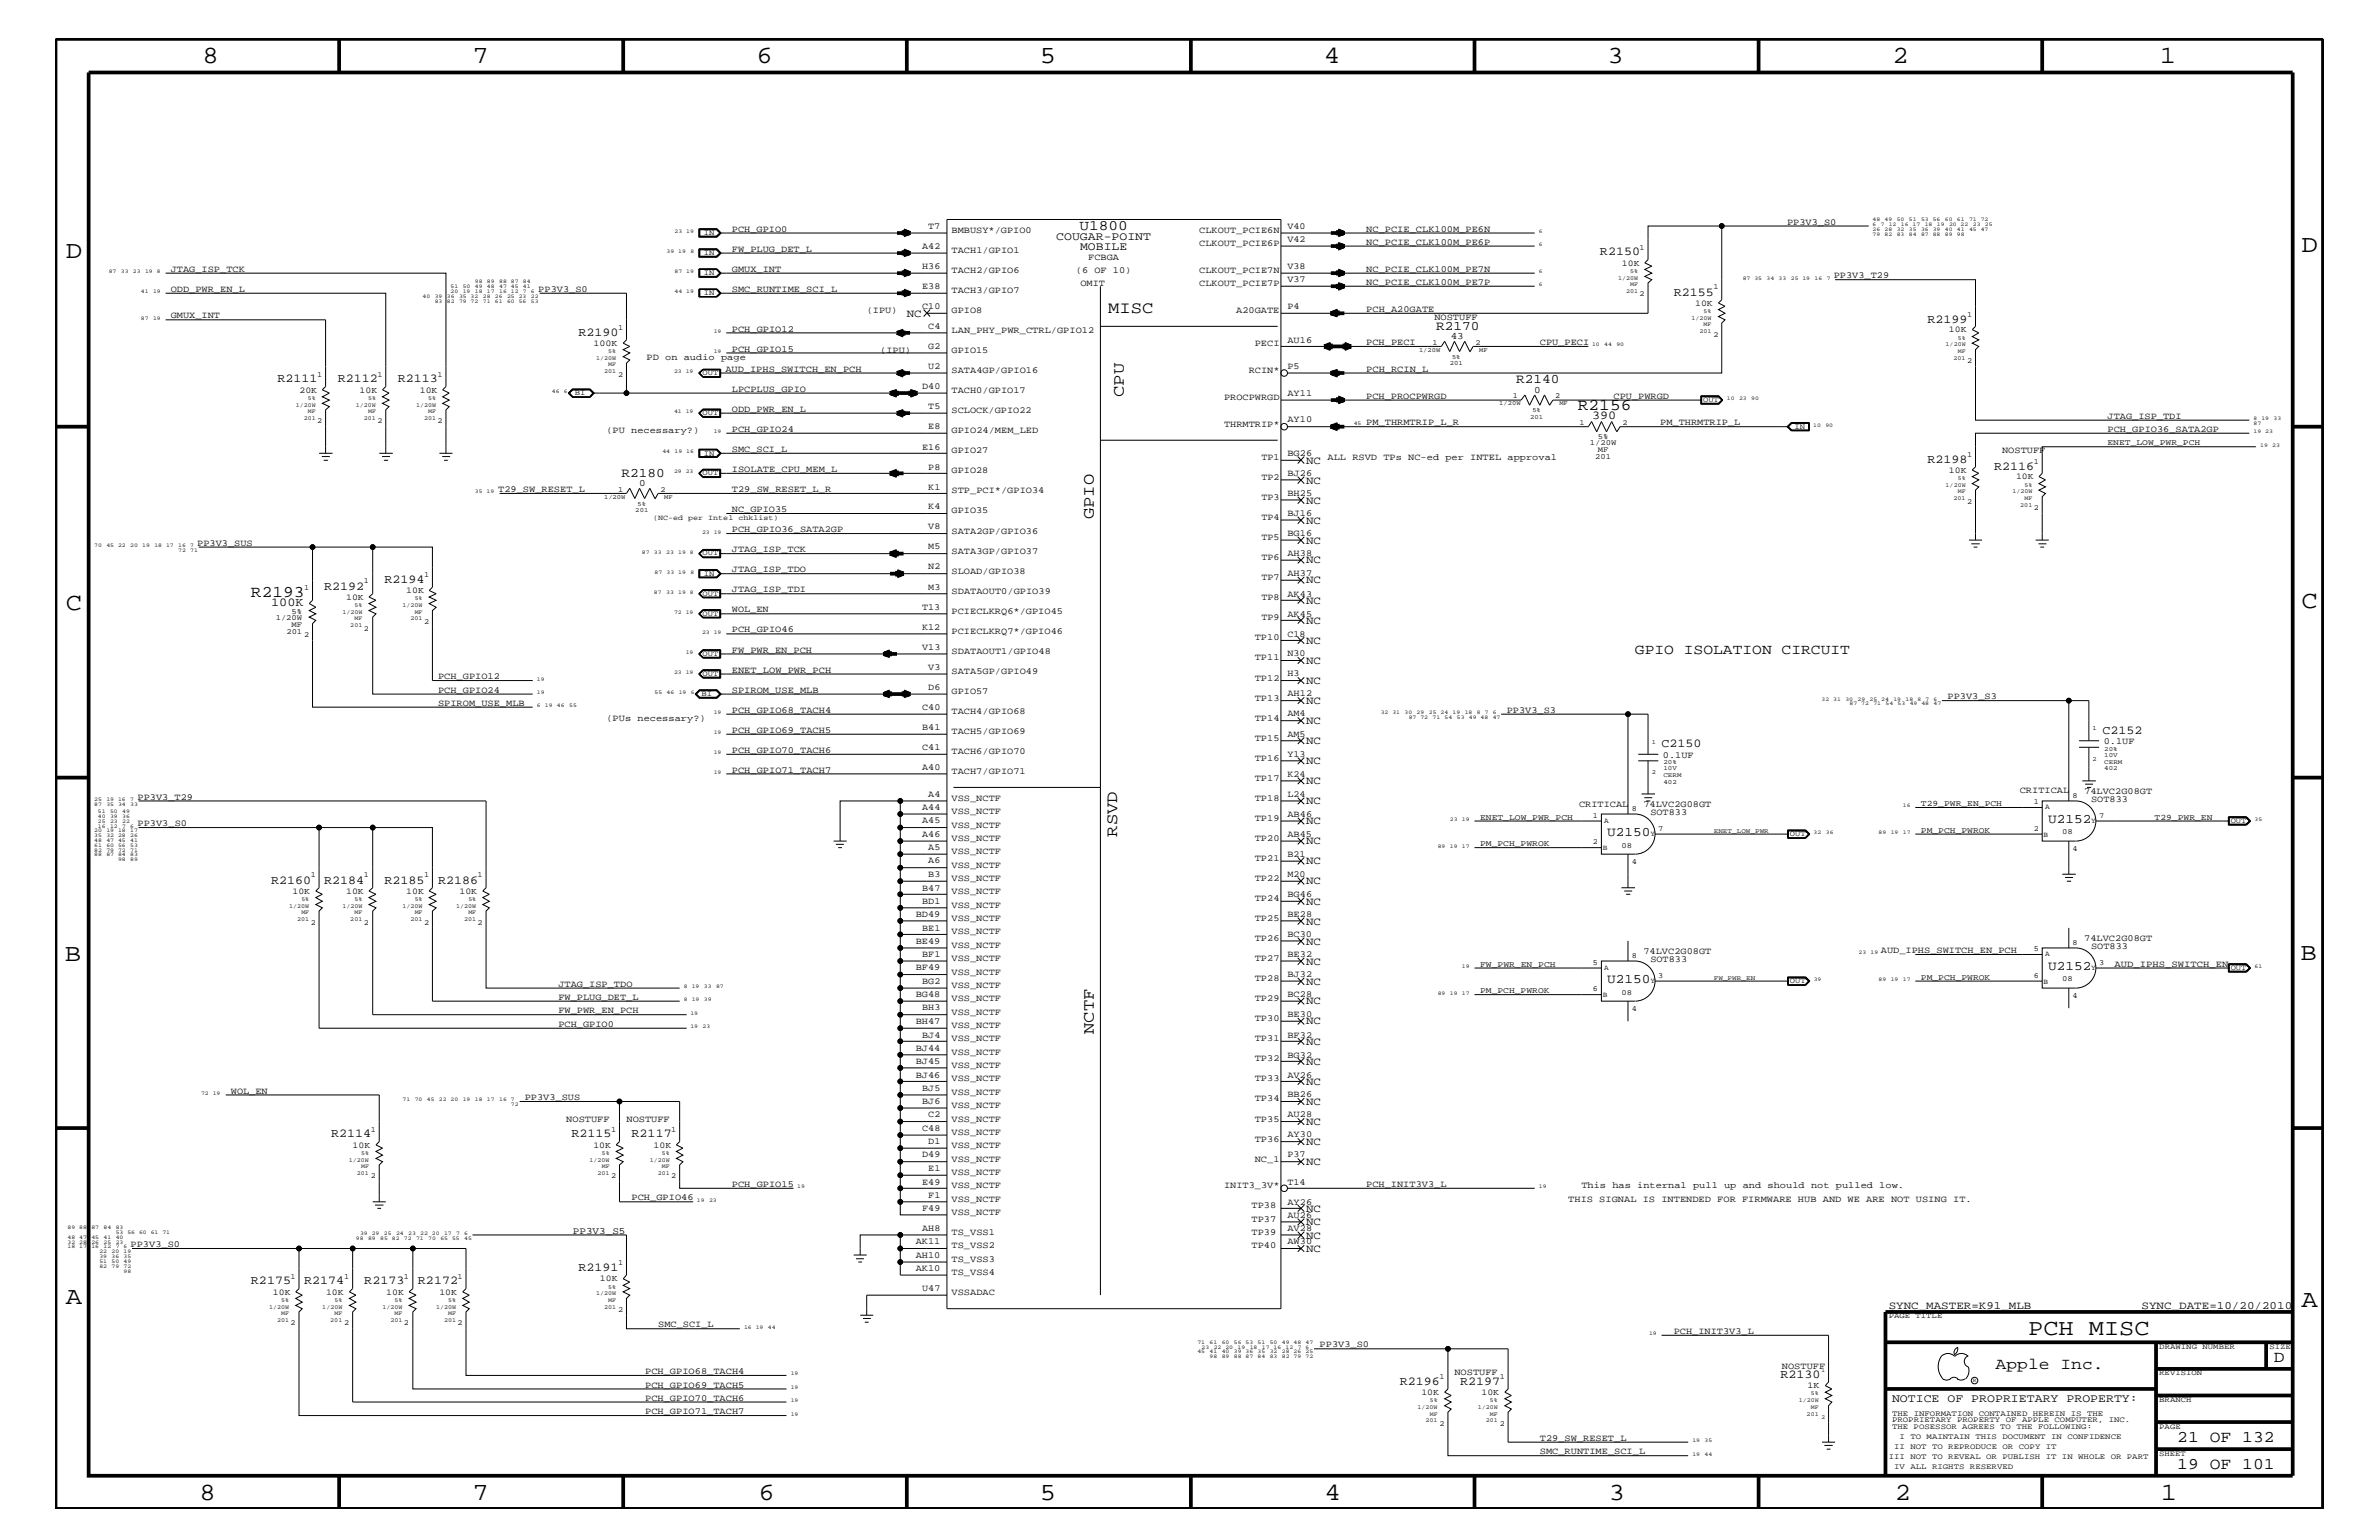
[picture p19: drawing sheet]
<svg xmlns="http://www.w3.org/2000/svg" width="432mm" height="279mm" viewBox="0 0 432 279" stroke-linecap="round" stroke-linejoin="round" font-family="sans-serif">
<defs><g id="words">
<g font-size="4.5">
<text x="36.7" y="11.5">8</text>
<text x="85.8" y="11.5">7</text>
<text x="137.3" y="11.5">6</text>
<text x="188.7" y="11.5">5</text>
<text x="240.3" y="11.5">4</text>
<text x="291.8" y="11.5">3</text>
<text x="343.5" y="11.5">2</text>
<text x="392" y="11.5">1</text>
<text x="11.9" y="46.8">D</text>
<text x="417.8" y="45.7">D</text>
<text x="11.9" y="110.6">C</text>
<text x="417.7" y="110.3">C</text>
<text x="11.8" y="174.3">B</text>
<text x="417.6" y="174.2">B</text>
<text x="11.9" y="236.7">A</text>
<text x="417.7" y="237.1">A</text>
<text x="36.2" y="272.1">8</text>
<text x="85.8" y="272.1">7</text>
<text x="137.7" y="272.1">6</text>
<text x="188.7" y="272.1">5</text>
<text x="240.4" y="272.1">4</text>
<text x="292" y="272.1">3</text>
<text x="343.9" y="272.1">2</text>
<text x="392.2" y="272.1">1</text>
</g>
<text font-size="4.1" x="368.1" y="242.3">PCH MISC</text>
<g font-size="3">
<text x="201.1" y="56.8">MISC</text>
<text x="204" y="72" transform="rotate(-90 204 72)">CPU</text>
<text x="286.4" y="74.4">R2156</text>
<text x="198.5" y="94.2" transform="rotate(-90 198.5 94.2)">GPIO</text>
<text x="45.6" y="108.2">R2193</text>
<text x="202.8" y="151.8" transform="rotate(-90 202.8 151.8)">RSVD</text>
<text x="198.5" y="187.6" transform="rotate(-90 198.5 187.6)">NCTF</text>
<text x="362.2" y="248.4">Apple Inc.</text>
<text x="412.7" y="247.1">D</text>
<text x="395.2" y="261.6">21 OF 132</text>
<text x="395.2" y="266.6">19 OF 101</text>
</g>
<g font-size="2.6">
<text x="195.9" y="41.7">U1800</text>
<text x="296.8" y="118.6">GPIO ISOLATION CIRCUIT</text>
</g>
<g font-size="2.4">
<text x="260.6" y="59.8">R2170</text>
<text x="275.2" y="69.5">R2140</text>
<text x="112.8" y="86.5">R2180</text>
<text x="371.7" y="149.3">U2152</text>
<text x="291.7" y="151.8">U2150</text>
<text x="291.7" y="178.4">U2150</text>
<text x="371.7" y="176">U2152</text>
</g>
<g font-size="2.2">
<text x="290.4" y="46.3">R2150</text>
<text x="303.8" y="53.6">R2155</text>
<text x="349.8" y="58.5">R2199</text>
<text x="105" y="60.9">R2190</text>
<text x="50.4" y="69.4">R2111</text>
<text x="61.3" y="69.4">R2112</text>
<text x="72.2" y="69.4">R2113</text>
<text x="289" y="76.1">390</text>
<text x="349.8" y="83.9">R2198</text>
<text x="361.9" y="85.2">R2116</text>
<text x="58.8" y="107">R2192</text>
<text x="69.8" y="105.8">R2194</text>
<text x="49.2" y="110">100K</text>
<text x="301.6" y="135.6">C2150</text>
<text x="381.6" y="133.2">C2152</text>
<text x="49.2" y="160.3">R2160</text>
<text x="58.8" y="160.3">R2184</text>
<text x="69.8" y="160.3">R2185</text>
<text x="79.5" y="160.3">R2186</text>
<text x="60.1" y="206.4">R2114</text>
<text x="103.7" y="206.4">R2115</text>
<text x="114.6" y="206.4">R2117</text>
<text x="45.6" y="233">R2175</text>
<text x="55.2" y="233">R2174</text>
<text x="66.1" y="233">R2173</text>
<text x="75.9" y="233">R2172</text>
<text x="105" y="230.7">R2191</text>
<text x="254.1" y="251.2">R2196</text>
<text x="265" y="251.2">R2197</text>
<text x="323.2" y="250">R2130</text>
</g>
<g font-size="2.1">
<text x="191.7" y="43.5">COUGAR-POINT</text>
<text x="196" y="45.3">MOBILE</text>
<text x="343.4" y="254.4">NOTICE OF PROPRIETARY PROPERTY:</text>
</g>
<g font-size="2">
<text x="164.6" y="57.4">NC</text>
<text x="237.1" y="84.1">NC</text>
<text x="237.1" y="87.7">NC</text>
<text x="237.1" y="91.4">NC</text>
<text x="237.1" y="95">NC</text>
<text x="237.1" y="98.7">NC</text>
<text x="237.1" y="102.2">NC</text>
<text x="237.1" y="105.9">NC</text>
<text x="237.1" y="109.5">NC</text>
<text x="237.1" y="113.1">NC</text>
<text x="237.1" y="116.8">NC</text>
<text x="237.1" y="120.4">NC</text>
<text x="237.1" y="124.1">NC</text>
<text x="237.1" y="127.7">NC</text>
<text x="237.1" y="131.3">NC</text>
<text x="237.1" y="135">NC</text>
<text x="237.1" y="138.6">NC</text>
<text x="237.1" y="142.3">NC</text>
<text x="237.1" y="145.9">NC</text>
<text x="237.1" y="149.5">NC</text>
<text x="237.1" y="153.2">NC</text>
<text x="237.1" y="156.8">NC</text>
<text x="237.1" y="160.5">NC</text>
<text x="237.1" y="164.1">NC</text>
<text x="237.1" y="167.8">NC</text>
<text x="237.1" y="171.4">NC</text>
<text x="237.1" y="175">NC</text>
<text x="237.1" y="178.7">NC</text>
<text x="237.1" y="182.2">NC</text>
<text x="237.1" y="185.9">NC</text>
<text x="237.1" y="189.5">NC</text>
<text x="237.1" y="193.2">NC</text>
<text x="237.1" y="196.8">NC</text>
<text x="237.1" y="200.4">NC</text>
<text x="237.1" y="204.1">NC</text>
<text x="237.1" y="207.7">NC</text>
<text x="237.1" y="211.4">NC</text>
<text x="237.1" y="219.8">NC</text>
<text x="237.1" y="222.3">NC</text>
<text x="237.1" y="224.7">NC</text>
<text x="237.1" y="227.1">NC</text>
<text x="342.8" y="237.4">SYNC_MASTER=K91_MLB</text>
<text x="388.7" y="237.4">SYNC_DATE=10/20/2010</text>
</g>
<g font-size="1.8">
<text x="263.3" y="61.5">43</text>
<text x="278.5" y="71.2">0</text>
<text x="116" y="88.2">0</text>
<text x="104" y="223.9">PP3V3_S5</text>
</g>
<g font-size="1.7">
<text x="168.5" y="41.5">T7</text>
<text x="233.7" y="41.5">V40</text>
<text x="324.4" y="40.8">PP3V3_S0</text>
<text x="132.8" y="42">PCH_GPIO0</text>
<text x="132.8" y="45.7">FW_PLUG_DET_L</text>
<text x="167.4" y="45.2">A42</text>
<text x="172.7" y="42.3">BMBUSY*/GPIO0</text>
<text x="172.7" y="45.9">TACH1/GPIO1</text>
<text x="197.5" y="47.1">FCBGA</text>
<text x="217.7" y="42.3">CLKOUT_PCIE6N</text>
<text x="217.7" y="44.6">CLKOUT_PCIE6P</text>
<text x="233.7" y="44">V42</text>
<text x="248" y="42">NC_PCIE_CLK100M_PE6N</text>
<text x="248" y="44.4">NC_PCIE_CLK100M_PE6P</text>
<text x="31" y="49.3">JTAG_ISP_TCK</text>
<text x="31" y="52.9">ODD_PWR_EN_L</text>
<text x="97.7" y="52.9">PP3V3_S0</text>
<text x="132.8" y="52.9">SMC_RUNTIME_SCI_L</text>
<text x="132.8" y="49.3">GMUX_INT</text>
<text x="167.4" y="48.8">H36</text>
<text x="167.4" y="52.4">E38</text>
<text x="172.7" y="53.2">TACH3/GPIO7</text>
<text x="172.7" y="49.6">TACH2/GPIO6</text>
<text x="195.3" y="49.6">(6 OF 10)</text>
<text x="196.1" y="51.9">OMIT</text>
<text x="217.7" y="51.9">CLKOUT_PCIE7P</text>
<text x="217.7" y="49.6">CLKOUT_PCIE7N</text>
<text x="233.7" y="48.8">V38</text>
<text x="233.7" y="51.3">V37</text>
<text x="248" y="49.3">NC_PCIE_CLK100M_PE7N</text>
<text x="248" y="51.7">NC_PCIE_CLK100M_PE7P</text>
<text x="332.8" y="50.5">PP3V3_T29</text>
<text x="31" y="57.8">GMUX_INT</text>
<text x="157.3" y="56.8">(IPU)</text>
<text x="167.4" y="56.1">C10</text>
<text x="168.5" y="59.7">C4</text>
<text x="172.7" y="56.8">GPIO8</text>
<text x="224.4" y="56.8">A20GATE</text>
<text x="233.7" y="56.1">P4</text>
<text x="248" y="56.6">PCH_A20GATE</text>
<text x="260.3" y="58">NOSTUFF</text>
<text x="117.3" y="65.3">PD on audio page</text>
<text x="132.8" y="63.9">PCH_GPIO15</text>
<text x="132.8" y="60.2">PCH_GPIO12</text>
<text x="159.8" y="64">(IPU)</text>
<text x="168.5" y="63.4">G2</text>
<text x="172.7" y="60.4">LAN_PHY_PWR_CTRL/GPIO12</text>
<text x="172.7" y="64">GPIO15</text>
<text x="227.8" y="62.9">PECI</text>
<text x="233.7" y="62.2">AU16</text>
<text x="248" y="62.6">PCH_PECI</text>
<text x="279.5" y="62.6">CPU_PECI</text>
<text x="131.7" y="67.5">AUD_IPHS_SWITCH_EN_PCH</text>
<text x="132.8" y="71.1">LPCPLUS_GPIO</text>
<text x="167.4" y="70.6">D40</text>
<text x="168.5" y="67">U2</text>
<text x="172.7" y="71.3">TACH0/GPIO17</text>
<text x="172.7" y="67.7">SATA4GP/GPIO16</text>
<text x="226.7" y="67.7">RCIN*</text>
<text x="233.7" y="71.8">AY11</text>
<text x="233.7" y="67">P5</text>
<text x="248" y="67.5">PCH_RCIN_L</text>
<text x="132.8" y="74.7">ODD_PWR_EN_L</text>
<text x="168.5" y="77.9">E8</text>
<text x="168.5" y="74.3">T5</text>
<text x="172.7" y="75">SCLOCK/GPIO22</text>
<text x="222.2" y="77.4">THRMTRIP*</text>
<text x="222.2" y="72.6">PROCPWRGD</text>
<text x="233.7" y="76.7">AY10</text>
<text x="248" y="72.3">PCH_PROCPWRGD</text>
<text x="248" y="77.2">PM_THRMTRIP_L_R</text>
<text x="292.9" y="72.3">CPU_PWRGD</text>
<text x="301.3" y="77.2">PM_THRMTRIP_L</text>
<text x="382.5" y="76">JTAG_ISP_TDI</text>
<text x="110.1" y="78.6">(PU necessary?)</text>
<text x="132.8" y="78.3">PCH_GPIO24</text>
<text x="132.8" y="82">SMC_SCI_L</text>
<text x="167.4" y="81.6">E16</text>
<text x="172.7" y="82.2">GPIO27</text>
<text x="172.7" y="78.6">GPIO24/MEM_LED</text>
<text x="228.9" y="83.5">TP1</text>
<text x="233.7" y="82.7">BG26</text>
<text x="241" y="83.5">ALL RSVD TPs NC-ed per INTEL approval</text>
<text x="363.4" y="82.2">NOSTUFF</text>
<text x="382.5" y="78.3">PCH_GPIO36_SATA2GP</text>
<text x="90.4" y="89.3">T29_SW_RESET_L</text>
<text x="132.8" y="85.6">ISOLATE_CPU_MEM_L</text>
<text x="132.8" y="89.3">T29_SW_RESET_L_R</text>
<text x="168.5" y="85.2">P8</text>
<text x="168.5" y="88.8">K1</text>
<text x="172.7" y="89.5">STP_PCI*/GPIO34</text>
<text x="172.7" y="85.9">GPIO28</text>
<text x="228.9" y="87.1">TP2</text>
<text x="233.7" y="86.4">BJ26</text>
<text x="132.8" y="92.9">NC_GPIO35</text>
<text x="168.5" y="92.4">K4</text>
<text x="172.7" y="93.2">GPIO35</text>
<text x="228.9" y="90.7">TP3</text>
<text x="228.9" y="94.3">TP4</text>
<text x="233.7" y="90">BH25</text>
<text x="233.7" y="93.7">BJ16</text>
<text x="35.8" y="99">PP3V3_SUS</text>
<text x="132.8" y="100.2">JTAG_ISP_TCK</text>
<text x="132.8" y="96.5">PCH_GPIO36_SATA2GP</text>
<text x="168.5" y="96">V8</text>
<text x="168.5" y="99.7">M5</text>
<text x="172.7" y="100.4">SATA3GP/GPIO37</text>
<text x="172.7" y="96.8">SATA2GP/GPIO36</text>
<text x="228.9" y="101.6">TP6</text>
<text x="228.9" y="98">TP5</text>
<text x="233.7" y="97.3">BG16</text>
<text x="233.7" y="101">AH38</text>
<text x="132.8" y="107.5">JTAG_ISP_TDI</text>
<text x="132.8" y="103.8">JTAG_ISP_TDO</text>
<text x="168.5" y="107">M3</text>
<text x="168.5" y="103.3">N2</text>
<text x="172.7" y="104.1">SLOAD/GPIO38</text>
<text x="172.7" y="107.7">SDATAOUT0/GPIO39</text>
<text x="228.9" y="105.3">TP7</text>
<text x="233.7" y="104.6">AH37</text>
<text x="132.8" y="111.1">WOL_EN</text>
<text x="167.4" y="110.6">T13</text>
<text x="172.7" y="111.4">PCIECLKRQ6*/GPIO45</text>
<text x="228.9" y="108.9">TP8</text>
<text x="228.9" y="112.6">TP9</text>
<text x="233.7" y="108.2">AK43</text>
<text x="233.7" y="111.9">AK45</text>
<text x="132.8" y="114.8">PCH_GPIO46</text>
<text x="132.8" y="118.4">FW_PWR_EN_PCH</text>
<text x="167.4" y="114.2">K12</text>
<text x="167.4" y="117.9">V13</text>
<text x="172.7" y="115">PCIECLKRQ7*/GPIO46</text>
<text x="172.7" y="118.6">SDATAOUT1/GPIO48</text>
<text x="227.8" y="116.2">TP10</text>
<text x="227.8" y="119.8">TP11</text>
<text x="233.7" y="115.5">C18</text>
<text x="233.7" y="119.1">N30</text>
<text x="79.5" y="123.2">PCH_GPIO12</text>
<text x="79.5" y="125.7">PCH_GPIO24</text>
<text x="132.8" y="125.7">SPIROM_USE_MLB</text>
<text x="132.8" y="122">ENET_LOW_PWR_PCH</text>
<text x="168.5" y="125.2">D6</text>
<text x="168.5" y="121.5">V3</text>
<text x="172.7" y="125.9">GPIO57</text>
<text x="172.7" y="122.3">SATA5GP/GPIO49</text>
<text x="227.8" y="123.5">TP12</text>
<text x="233.7" y="122.7">H3</text>
<text x="79.5" y="128">SPIROM_USE_MLB</text>
<text x="110.1" y="130.8">(PUs necessary?)</text>
<text x="132.8" y="129.3">PCH_GPIO68_TACH4</text>
<text x="167.4" y="128.8">C40</text>
<text x="172.7" y="129.6">TACH4/GPIO68</text>
<text x="227.8" y="127.1">TP13</text>
<text x="227.8" y="130.8">TP14</text>
<text x="233.7" y="126.4">AH12</text>
<text x="233.7" y="130">AM4</text>
<text x="273.5" y="129.3">PP3V3_S3</text>
<text x="353.5" y="126.9">PP3V3_S3</text>
<text x="132.8" y="136.6">PCH_GPIO70_TACH6</text>
<text x="132.8" y="133">PCH_GPIO69_TACH5</text>
<text x="167.4" y="132.4">B41</text>
<text x="167.4" y="136.1">C41</text>
<text x="172.7" y="133.2">TACH5/GPIO69</text>
<text x="172.7" y="136.8">TACH6/GPIO70</text>
<text x="227.8" y="134.4">TP15</text>
<text x="233.7" y="137.3">Y13</text>
<text x="233.7" y="133.6">AM5</text>
<text x="301.8" y="137.4">0.1UF</text>
<text x="381.8" y="135">0.1UF</text>
<text x="132.8" y="140.2">PCH_GPIO71_TACH7</text>
<text x="167.4" y="139.7">A40</text>
<text x="172.7" y="140.4">TACH7/GPIO71</text>
<text x="227.8" y="138">TP16</text>
<text x="227.8" y="141.7">TP17</text>
<text x="233.7" y="140.9">K24</text>
<text x="366.6" y="144">CRITICAL</text>
<text x="25" y="149.9">PP3V3_S0</text>
<text x="25" y="145.1">PP3V3_T29</text>
<text x="167.4" y="147">A44</text>
<text x="167.4" y="149.4">A45</text>
<text x="168.5" y="144.6">A4</text>
<text x="172.7" y="145.3">VSS_NCTF</text>
<text x="172.7" y="147.7">VSS_NCTF</text>
<text x="227.8" y="145.3">TP18</text>
<text x="227.8" y="149">TP19</text>
<text x="233.7" y="148.2">AB46</text>
<text x="233.7" y="144.6">L24</text>
<text x="286.6" y="146.3">CRITICAL</text>
<text x="298.3" y="146.5">74LVC2G08GT</text>
<text x="299.6" y="147.9">SOT833</text>
<text x="378.3" y="144.1">74LVC2G08GT</text>
<text x="379.6" y="145.6">SOT833</text>
<text x="167.4" y="151.8">A46</text>
<text x="168.5" y="154.3">A5</text>
<text x="172.7" y="150.1">VSS_NCTF</text>
<text x="172.7" y="155">VSS_NCTF</text>
<text x="172.7" y="152.6">VSS_NCTF</text>
<text x="227.8" y="152.6">TP20</text>
<text x="233.7" y="151.8">AB45</text>
<text x="233.7" y="155.5">B21</text>
<text x="167.4" y="161.6">B47</text>
<text x="168.5" y="156.7">A6</text>
<text x="168.5" y="159.1">B3</text>
<text x="172.7" y="157.4">VSS_NCTF</text>
<text x="172.7" y="159.9">VSS_NCTF</text>
<text x="227.8" y="156.2">TP21</text>
<text x="227.8" y="159.9">TP22</text>
<text x="233.7" y="159.1">M20</text>
<text x="166.2" y="166.4">BD49</text>
<text x="167.4" y="163.9">BD1</text>
<text x="172.7" y="162.2">VSS_NCTF</text>
<text x="172.7" y="167.1">VSS_NCTF</text>
<text x="172.7" y="164.7">VSS_NCTF</text>
<text x="227.8" y="163.5">TP24</text>
<text x="227.8" y="167.1">TP25</text>
<text x="233.7" y="162.8">BG46</text>
<text x="233.7" y="166.4">BE28</text>
<text x="166.2" y="171.2">BE49</text>
<text x="167.4" y="168.9">BE1</text>
<text x="167.4" y="173.7">BF1</text>
<text x="172.7" y="169.5">VSS_NCTF</text>
<text x="172.7" y="172">VSS_NCTF</text>
<text x="227.8" y="170.7">TP26</text>
<text x="233.7" y="170">BC30</text>
<text x="233.7" y="173.7">BE32</text>
<text x="298.3" y="173.2">74LVC2G08GT</text>
<text x="341.4" y="172.9">AUD_IPHS_SWITCH_EN_PCH</text>
<text x="378.3" y="170.8">74LVC2G08GT</text>
<text x="379.6" y="172.2">SOT833</text>
<text x="101.3" y="179">JTAG_ISP_TDO</text>
<text x="166.2" y="176.1">BF49</text>
<text x="167.4" y="178.5">BG2</text>
<text x="172.7" y="174.4">VSS_NCTF</text>
<text x="172.7" y="176.8">VSS_NCTF</text>
<text x="172.7" y="179.3">VSS_NCTF</text>
<text x="227.8" y="174.4">TP27</text>
<text x="227.8" y="178">TP28</text>
<text x="233.7" y="177.3">BJ32</text>
<text x="299.6" y="174.6">SOT833</text>
<text x="383.8" y="175.4">AUD_IPHS_SWITCH_EN</text>
<text x="101.3" y="181.4">FW_PLUG_DET_L</text>
<text x="101.3" y="183.8">FW_PWR_EN_PCH</text>
<text x="166.2" y="181">BG48</text>
<text x="166.2" y="185.8">BH47</text>
<text x="167.4" y="183.3">BH3</text>
<text x="172.7" y="181.6">VSS_NCTF</text>
<text x="172.7" y="184.1">VSS_NCTF</text>
<text x="227.8" y="181.6">TP29</text>
<text x="227.8" y="185.3">TP30</text>
<text x="233.7" y="181">BC28</text>
<text x="233.7" y="184.6">BE30</text>
<text x="101.3" y="186.3">PCH_GPIO0</text>
<text x="166.2" y="190.6">BJ44</text>
<text x="167.4" y="188.2">BJ4</text>
<text x="172.7" y="186.5">VSS_NCTF</text>
<text x="172.7" y="188.9">VSS_NCTF</text>
<text x="172.7" y="191.4">VSS_NCTF</text>
<text x="227.8" y="188.9">TP31</text>
<text x="233.7" y="188.2">BF32</text>
<text x="233.7" y="191.9">BG32</text>
<text x="166.2" y="193.1">BJ45</text>
<text x="166.2" y="195.5">BJ46</text>
<text x="167.4" y="197.9">BJ5</text>
<text x="172.7" y="193.7">VSS_NCTF</text>
<text x="172.7" y="196.2">VSS_NCTF</text>
<text x="227.8" y="192.6">TP32</text>
<text x="227.8" y="196.2">TP33</text>
<text x="233.7" y="195.5">AV26</text>
<text x="41.9" y="198.4">WOL_EN</text>
<text x="95.2" y="199.6">PP3V3_SUS</text>
<text x="102.8" y="203.5">NOSTUFF</text>
<text x="113.7" y="203.5">NOSTUFF</text>
<text x="167.4" y="200.3">BJ6</text>
<text x="168.5" y="202.7">C2</text>
<text x="172.7" y="198.7">VSS_NCTF</text>
<text x="172.7" y="203.5">VSS_NCTF</text>
<text x="172.7" y="201">VSS_NCTF</text>
<text x="227.8" y="199.8">TP34</text>
<text x="227.8" y="203.5">TP35</text>
<text x="233.7" y="199.1">BB26</text>
<text x="233.7" y="202.7">AU28</text>
<text x="167.4" y="205.2">C48</text>
<text x="168.5" y="207.6">D1</text>
<text x="172.7" y="208.3">VSS_NCTF</text>
<text x="172.7" y="205.9">VSS_NCTF</text>
<text x="227.8" y="207.1">TP36</text>
<text x="233.7" y="206.4">AY30</text>
<text x="132.8" y="215.3">PCH_GPIO15</text>
<text x="167.4" y="210">D49</text>
<text x="167.4" y="214.9">E49</text>
<text x="168.5" y="212.5">E1</text>
<text x="172.7" y="210.8">VSS_NCTF</text>
<text x="172.7" y="213.2">VSS_NCTF</text>
<text x="172.7" y="215.6">VSS_NCTF</text>
<text x="222.2" y="215.6">INIT3_3V*</text>
<text x="227.8" y="210.8">NC_1</text>
<text x="233.7" y="210">P37</text>
<text x="233.7" y="214.9">T14</text>
<text x="248" y="215.3">PCH_INIT3V3_L</text>
<text x="287" y="215.6">This has internal pull up and should not pulled low.</text>
<text x="114.6" y="217.8">PCH_GPIO46</text>
<text x="167.4" y="219.7">F49</text>
<text x="168.5" y="217.3">F1</text>
<text x="172.7" y="218">VSS_NCTF</text>
<text x="172.7" y="220.4">VSS_NCTF</text>
<text x="227.2" y="219.2">TP38</text>
<text x="227.2" y="221.7">TP37</text>
<text x="233.7" y="220.9">AU26</text>
<text x="233.7" y="218.6">AY26</text>
<text x="284.6" y="218">THIS SIGNAL IS INTENDED FOR FIRMWARE HUB AND WE ARE NOT USING IT.</text>
<text x="23.7" y="226.3">PP3V3_S0</text>
<text x="166.2" y="225.7">AK11</text>
<text x="167.4" y="223.4">AH8</text>
<text x="172.7" y="224.1">TS_VSS1</text>
<text x="172.7" y="226.5">TS_VSS2</text>
<text x="227.2" y="226.5">TP40</text>
<text x="227.2" y="224.1">TP39</text>
<text x="233.7" y="223.4">AV28</text>
<text x="233.7" y="225.7">AW30</text>
<text x="166.2" y="228.2">AH10</text>
<text x="166.2" y="230.7">AK10</text>
<text x="172.7" y="229">TS_VSS3</text>
<text x="172.7" y="231.3">TS_VSS4</text>
<text x="167.4" y="234.3">U47</text>
<text x="172.7" y="235">VSSADAC</text>
<text x="119.5" y="240.8">SMC_SCI_L</text>
<text x="239.5" y="244.5">PP3V3_S0</text>
<text x="303.8" y="242">PCH_INIT3V3_L</text>
<text x="117.1" y="251.7">PCH_GPIO69_TACH5</text>
<text x="117.1" y="249.3">PCH_GPIO68_TACH4</text>
<text x="264" y="249.5">NOSTUFF</text>
<text x="323.4" y="248.4">NOSTUFF</text>
<text x="117.1" y="256.6">PCH_GPIO71_TACH7</text>
<text x="117.1" y="254.2">PCH_GPIO70_TACH6</text>
<text x="279.5" y="261.4">T29_SW_RESET_L</text>
<text x="279.5" y="263.8">SMC_RUNTIME_SCI_L</text>
</g>
<g font-size="1.6">
<text x="294.4" y="48.2">10K</text>
<text x="307.7" y="55.5">10K</text>
<text x="107.7" y="62.8">100K</text>
<text x="353.7" y="60.3">10K</text>
<text x="54.4" y="71.2">20K</text>
<text x="65.3" y="71.2">10K</text>
<text x="76.2" y="71.2">10K</text>
<text x="353.7" y="85.8">10K</text>
<text x="365.9" y="87">10K</text>
<text x="73.7" y="107.6">10K</text>
<text x="62.8" y="108.8">10K</text>
<text x="53.1" y="162.2">10K</text>
<text x="62.8" y="162.2">10K</text>
<text x="73.7" y="162.2">10K</text>
<text x="83.4" y="162.2">10K</text>
<text x="64" y="208.2">10K</text>
<text x="107.7" y="208.2">10K</text>
<text x="118.6" y="208.2">10K</text>
<text x="108.9" y="232.4">10K</text>
<text x="49.5" y="234.9">10K</text>
<text x="59.2" y="234.9">10K</text>
<text x="70.1" y="234.9">10K</text>
<text x="79.8" y="234.9">10K</text>
<text x="328.1" y="251.8">1K</text>
<text x="258" y="253.1">10K</text>
<text x="268.9" y="253.1">10K</text>
</g>
<g font-size="1.5">
<text x="382.5" y="80.8">ENET_LOW_PWR_PCH</text>
<text x="268.6" y="148.7">ENET_LOW_PWR_PCH</text>
<text x="348.7" y="146.2">T29_PWR_EN_PCH</text>
<text x="391.1" y="148.7">T29_PWR_EN</text>
<text x="268.6" y="153.5">PM_PCH_PWROK</text>
<text x="348.7" y="151.1">PM_PCH_PWROK</text>
<text x="268.6" y="175.4">FW_PWR_EN_PCH</text>
<text x="348.7" y="177.7">PM_PCH_PWROK</text>
<text x="268.6" y="180.2">PM_PCH_PWROK</text>
</g>
<g font-size="1.4">
<text x="127.8" y="42.6">IN</text>
<text x="127.8" y="46.3">IN</text>
<text x="297.6" y="45.3">1</text>
<text x="127.8" y="49.9">IN</text>
<text x="127.8" y="53.5">IN</text>
<text x="297.6" y="53.8">2</text>
<text x="311" y="52.5">1</text>
<text x="112.2" y="59.8">1</text>
<text x="357" y="57.4">1</text>
<text x="260" y="62.5">1</text>
<text x="267.8" y="62.5">2</text>
<text x="311" y="61.1">2</text>
<text x="357" y="65.9">2</text>
<text x="57.6" y="68.4">1</text>
<text x="68.5" y="68.4">1</text>
<text x="79.4" y="68.4">1</text>
<text x="104.3" y="71.7">BI</text>
<text x="112.2" y="68.4">2</text>
<text x="127.5" y="68.1">OUT</text>
<text x="57.6" y="76.8">2</text>
<text x="68.5" y="76.8">2</text>
<text x="79.4" y="76.8">2</text>
<text x="127.5" y="75.4">OUT</text>
<text x="274.6" y="72.2">1</text>
<text x="282.3" y="72.2">2</text>
<text x="286.7" y="77.1">1</text>
<text x="294.5" y="77.1">2</text>
<text x="309.1" y="72.9">OUT</text>
<text x="325.7" y="77.8">IN</text>
<text x="127.8" y="82.7">IN</text>
<text x="288.6" y="80.8">1/20W</text>
<text x="289.6" y="83.3">201</text>
<text x="290" y="82">MF</text>
<text x="290" y="79.6">5%</text>
<text x="357" y="82.8">1</text>
<text x="112.2" y="89.2">1</text>
<text x="119.9" y="89.2">2</text>
<text x="127.5" y="86.2">OUT</text>
<text x="369.1" y="84.1">1</text>
<text x="118.5" y="94.3">(NC-ed per Intel chklist)</text>
<text x="357" y="91.4">2</text>
<text x="369.1" y="92.6">2</text>
<text x="127.5" y="100.8">OUT</text>
<text x="55.2" y="107.1">1</text>
<text x="66" y="105.9">1</text>
<text x="77" y="104.7">1</text>
<text x="127.8" y="104.4">IN</text>
<text x="50" y="112.6">1/20W</text>
<text x="52.9" y="113.7">MF</text>
<text x="52.9" y="111.4">5%</text>
<text x="77" y="113.1">2</text>
<text x="127.5" y="108.1">OUT</text>
<text x="127.5" y="111.7">OUT</text>
<text x="52" y="115">201</text>
<text x="55.2" y="115.6">2</text>
<text x="66" y="114.4">2</text>
<text x="127.5" y="119">OUT</text>
<text x="127.5" y="122.6">OUT</text>
<text x="127.3" y="126.3">BI</text>
<text x="289.1" y="148.4">1</text>
<text x="291.2" y="149.3">A</text>
<text x="296.2" y="147.1">8</text>
<text x="369.1" y="145.9">1</text>
<text x="371.2" y="146.8">A</text>
<text x="376.2" y="144.7">8</text>
<text x="379.6" y="149.3">Y</text>
<text x="381" y="148.4">7</text>
<text x="404.9" y="149.3">OUT</text>
<text x="289.1" y="153.2">2</text>
<text x="290.9" y="154.3">B</text>
<text x="294.3" y="153.8">08</text>
<text x="299.6" y="151.8">Y</text>
<text x="301" y="150.7">7</text>
<text x="324.9" y="151.8">OUT</text>
<text x="369.1" y="150.7">2</text>
<text x="370.9" y="151.8">B</text>
<text x="374.3" y="151.3">08</text>
<text x="376.2" y="154.4">4</text>
<text x="56.4" y="159.2">1</text>
<text x="66" y="159.2">1</text>
<text x="77" y="159.2">1</text>
<text x="86.7" y="159.2">1</text>
<text x="296.2" y="156.8">4</text>
<text x="56.4" y="167.8">2</text>
<text x="66" y="167.8">2</text>
<text x="77" y="167.8">2</text>
<text x="86.7" y="167.8">2</text>
<text x="296.2" y="173.8">8</text>
<text x="369.1" y="172.6">5</text>
<text x="371.2" y="173.5">A</text>
<text x="376.2" y="171.4">8</text>
<text x="289.1" y="175">5</text>
<text x="289.1" y="179.9">6</text>
<text x="291.2" y="176">A</text>
<text x="299.6" y="178.4">Y</text>
<text x="301" y="177.4">3</text>
<text x="324.9" y="178.4">OUT</text>
<text x="369.1" y="177.4">6</text>
<text x="370.9" y="178.5">B</text>
<text x="374.3" y="178">08</text>
<text x="379.6" y="176">Y</text>
<text x="381" y="175">3</text>
<text x="404.9" y="176">OUT</text>
<text x="290.9" y="181">B</text>
<text x="294.3" y="180.5">08</text>
<text x="296.2" y="183.5">4</text>
<text x="376.2" y="181">4</text>
<text x="67.3" y="205.3">1</text>
<text x="110.9" y="205.3">1</text>
<text x="121.8" y="205.3">1</text>
<text x="67.3" y="213.8">2</text>
<text x="110.9" y="213.8">2</text>
<text x="121.8" y="213.8">2</text>
<text x="52.7" y="232">1</text>
<text x="62.5" y="232">1</text>
<text x="73.3" y="232">1</text>
<text x="83.1" y="232">1</text>
<text x="112.2" y="229.6">1</text>
<text x="112.2" y="238">2</text>
<text x="342.8" y="239.2">PAGE TITLE</text>
<text x="52.7" y="240.5">2</text>
<text x="62.5" y="240.5">2</text>
<text x="73.3" y="240.5">2</text>
<text x="83.1" y="240.5">2</text>
<text x="391.9" y="244.7">DRAWING NUMBER</text>
<text x="411.9" y="244.7">SIZE</text>
<text x="261.3" y="250.1">1</text>
<text x="272.2" y="250.1">1</text>
<text x="391.9" y="249.5">REVISION</text>
<text x="343.4" y="256.8">THE INFORMATION CONTAINED HEREIN IS THE</text>
<text x="391.9" y="254.4">BRANCH</text>
<text x="261.3" y="258.7">2</text>
<text x="272.2" y="258.7">2</text>
<text x="343.4" y="259.3">THE POSESSOR AGREES TO THE FOLLOWING:</text>
<text x="343.4" y="258">PROPRIETARY PROPERTY OF APPLE COMPUTER, INC.</text>
<text x="343.8" y="262.9">II NOT TO REPRODUCE OR COPY IT</text>
<text x="344.8" y="261.1">I TO MAINTAIN THIS DOCUMENT IN CONFIDENCE</text>
<text x="391.9" y="259.3">PAGE</text>
<text x="342.8" y="264.7">III NOT TO REVEAL OR PUBLISH IT IN WHOLE OR PART</text>
<text x="343.8" y="266.6">IV ALL RIGHTS RESERVED</text>
<text x="391.9" y="264.1">SHEET</text>
</g>
<g font-size="1.2">
<text x="257.6" y="63.9">1/20W</text>
<text x="263.6" y="65.1">5%</text>
<text x="268.5" y="63.9">MF</text>
<text x="263.1" y="66.2">201</text>
<text x="272.1" y="73.5">1/20W</text>
<text x="277.7" y="76">201</text>
<text x="278.1" y="74.7">5%</text>
<text x="283" y="73.5">MF</text>
<text x="109.6" y="90.5">1/20W</text>
<text x="115.3" y="92.9">201</text>
<text x="115.7" y="91.7">5%</text>
<text x="120.6" y="90.5">MF</text>
<text x="299.8" y="135">1</text>
<text x="379.8" y="132.5">1</text>
<text x="381.9" y="137.3">10V</text>
<text x="381.9" y="136.2">20%</text>
<text x="299.8" y="140.4">2</text>
<text x="301.9" y="139.7">10V</text>
<text x="301.9" y="138.6">20%</text>
<text x="301.9" y="142.2">402</text>
<text x="301.9" y="140.9">CERM</text>
<text x="379.8" y="138">2</text>
<text x="381.9" y="138.5">CERM</text>
<text x="381.9" y="139.7">402</text>
<text x="311.1" y="151.1">ENET_LOW_PWR</text>
<text x="311.1" y="177.7">FW_PWR_EN</text>
</g>
<g font-size="1.1">
<text x="293.7" y="50.7">1/20W</text>
<text x="295.1" y="53.2">201</text>
<text x="295.9" y="51.9">MF</text>
<text x="295.9" y="49.6">5%</text>
<text x="307" y="58">1/20W</text>
<text x="309.2" y="56.8">5%</text>
<text x="309.2" y="59.2">MF</text>
<text x="108.2" y="65.3">1/20W</text>
<text x="110.4" y="64">5%</text>
<text x="308.4" y="60.4">201</text>
<text x="353.1" y="62.9">1/20W</text>
<text x="354.6" y="65.3">201</text>
<text x="355.3" y="64">MF</text>
<text x="355.3" y="61.7">5%</text>
<text x="109.6" y="67.7">201</text>
<text x="110.4" y="66.5">MF</text>
<text x="53.7" y="73.8">1/20W</text>
<text x="55.1" y="76.2">201</text>
<text x="55.9" y="75">MF</text>
<text x="55.9" y="72.6">5%</text>
<text x="64.6" y="73.8">1/20W</text>
<text x="66" y="76.2">201</text>
<text x="66.8" y="72.6">5%</text>
<text x="66.8" y="75">MF</text>
<text x="75.5" y="73.8">1/20W</text>
<text x="77" y="76.2">201</text>
<text x="77.7" y="75">MF</text>
<text x="77.7" y="72.6">5%</text>
<text x="353.1" y="88.3">1/20W</text>
<text x="355.3" y="87.1">5%</text>
<text x="355.3" y="89.5">MF</text>
<text x="365.3" y="89.5">1/20W</text>
<text x="367.5" y="88.3">5%</text>
<text x="354.6" y="90.7">201</text>
<text x="366.7" y="92">201</text>
<text x="367.5" y="90.7">MF</text>
<text x="62.1" y="111.4">1/20W</text>
<text x="63.6" y="113.7">201</text>
<text x="64.3" y="110.2">5%</text>
<text x="64.3" y="112.6">MF</text>
<text x="73.1" y="110.2">1/20W</text>
<text x="74.5" y="112.6">201</text>
<text x="75.3" y="108.9">5%</text>
<text x="75.3" y="111.4">MF</text>
<text x="52.5" y="164.7">1/20W</text>
<text x="53.9" y="167.1">201</text>
<text x="54.7" y="165.9">MF</text>
<text x="54.7" y="163.5">5%</text>
<text x="62.1" y="164.7">1/20W</text>
<text x="63.6" y="167.1">201</text>
<text x="64.3" y="165.9">MF</text>
<text x="64.3" y="163.5">5%</text>
<text x="73.1" y="164.7">1/20W</text>
<text x="74.5" y="167.1">201</text>
<text x="75.3" y="165.9">MF</text>
<text x="75.3" y="163.5">5%</text>
<text x="82.8" y="164.7">1/20W</text>
<text x="84.2" y="167.1">201</text>
<text x="85" y="165.9">MF</text>
<text x="85" y="163.5">5%</text>
<text x="65.5" y="209.6">5%</text>
<text x="109.2" y="209.6">5%</text>
<text x="120.1" y="209.6">5%</text>
<text x="63.3" y="210.8">1/20W</text>
<text x="64.8" y="213.2">201</text>
<text x="65.5" y="211.9">MF</text>
<text x="107" y="210.8">1/20W</text>
<text x="108.5" y="213.2">201</text>
<text x="109.2" y="211.9">MF</text>
<text x="117.9" y="210.8">1/20W</text>
<text x="119.4" y="213.2">201</text>
<text x="120.1" y="211.9">MF</text>
<text x="110.4" y="233.8">5%</text>
<text x="48.9" y="237.4">1/20W</text>
<text x="50.3" y="239.9">201</text>
<text x="51.1" y="236.2">5%</text>
<text x="51.1" y="238.6">MF</text>
<text x="58.5" y="237.4">1/20W</text>
<text x="59.9" y="239.9">201</text>
<text x="60.7" y="238.6">MF</text>
<text x="60.7" y="236.2">5%</text>
<text x="69.4" y="237.4">1/20W</text>
<text x="70.9" y="239.9">201</text>
<text x="71.6" y="238.6">MF</text>
<text x="71.6" y="236.2">5%</text>
<text x="79.2" y="237.4">1/20W</text>
<text x="80.6" y="239.9">201</text>
<text x="81.4" y="236.2">5%</text>
<text x="81.4" y="238.6">MF</text>
<text x="108.2" y="235">1/20W</text>
<text x="109.6" y="237.4">201</text>
<text x="110.4" y="236.2">MF</text>
<text x="330.6" y="248.9">1</text>
<text x="257.3" y="255.6">1/20W</text>
<text x="259.5" y="254.4">5%</text>
<text x="259.5" y="256.8">MF</text>
<text x="268.2" y="255.6">1/20W</text>
<text x="270.4" y="256.8">MF</text>
<text x="270.4" y="254.4">5%</text>
<text x="326.5" y="254.4">1/20W</text>
<text x="327.9" y="256.8">201</text>
<text x="328.7" y="255.6">MF</text>
<text x="328.7" y="253.2">5%</text>
<text x="330.6" y="257.4">2</text>
<text x="258.7" y="258">201</text>
<text x="269.7" y="258">201</text>
</g>
<g font-size="1">
<text x="339.9" y="41">6</text>
<text x="339.9" y="41.9">26</text>
<text x="339.9" y="40.2">48</text>
<text x="341.4" y="41">7</text>
<text x="342.1" y="41.9">28</text>
<text x="342.1" y="40.2">49</text>
<text x="342.8" y="41">12</text>
<text x="344.3" y="41.9">32</text>
<text x="344.3" y="40.2">50</text>
<text x="345" y="41">16 17</text>
<text x="346.5" y="41.9">35</text>
<text x="346.5" y="40.2">51</text>
<text x="348.7" y="41.9">36 39</text>
<text x="348.7" y="40.2">53 56</text>
<text x="349.3" y="41">18</text>
<text x="351.6" y="41">19</text>
<text x="353" y="41.9">40</text>
<text x="353" y="40.2">60</text>
<text x="353.8" y="41">20 22</text>
<text x="355.2" y="41.9">41</text>
<text x="355.2" y="40.2">61</text>
<text x="357.4" y="41.9">45 47</text>
<text x="357.4" y="40.2">71 72</text>
<text x="358.1" y="41">23</text>
<text x="360.3" y="41">25</text>
<text x="121" y="45.9">39 19</text>
<text x="122.4" y="42.3">23 19</text>
<text x="125.3" y="45.9">8</text>
<text x="279.3" y="44.6">6</text>
<text x="279.3" y="42.3">6</text>
<text x="339.9" y="42.8">79</text>
<text x="342.1" y="42.8">82</text>
<text x="344.3" y="42.8">83</text>
<text x="346.5" y="42.8">84</text>
<text x="348.7" y="42.8">87 88</text>
<text x="353" y="42.8">89</text>
<text x="355.2" y="42.8">98</text>
<text x="19.7" y="49.6">87</text>
<text x="21.9" y="49.6">33</text>
<text x="24.1" y="49.6">23</text>
<text x="25.6" y="53.2">41</text>
<text x="26.3" y="49.6">19 8</text>
<text x="27.8" y="53.2">19</text>
<text x="81.8" y="52.3">51</text>
<text x="81.8" y="53.2">20</text>
<text x="84" y="52.3">50</text>
<text x="84" y="53.2">19</text>
<text x="86.2" y="52.3">49</text>
<text x="86.2" y="51.4">98</text>
<text x="86.2" y="53.2">18</text>
<text x="88.4" y="52.3">48</text>
<text x="88.4" y="51.4">89</text>
<text x="88.4" y="53.2">17</text>
<text x="90.6" y="52.3">47 45</text>
<text x="90.6" y="51.4">88 87</text>
<text x="90.6" y="53.2">16 12</text>
<text x="94.9" y="53.2">7</text>
<text x="94.9" y="52.3">41</text>
<text x="94.9" y="51.4">84</text>
<text x="96.4" y="53.2">6</text>
<text x="122.4" y="49.6">87 19</text>
<text x="122.4" y="53.2">44 19</text>
<text x="279.3" y="49.6">6</text>
<text x="279.3" y="51.9">6</text>
<text x="316.3" y="50.7">87 35</text>
<text x="320.6" y="50.7">34</text>
<text x="322.8" y="50.7">33</text>
<text x="325" y="50.7">25 19</text>
<text x="329.4" y="50.7">16</text>
<text x="331.6" y="50.7">7</text>
<text x="25.6" y="58">87</text>
<text x="27.8" y="58">19</text>
<text x="76.7" y="54">40</text>
<text x="78.9" y="54">39</text>
<text x="78.9" y="54.9">83</text>
<text x="81.1" y="54">36</text>
<text x="81.1" y="54.9">82</text>
<text x="83.3" y="54">35 32</text>
<text x="83.3" y="54.9">79 72</text>
<text x="87.6" y="54">28</text>
<text x="87.6" y="54.9">71</text>
<text x="89.8" y="54">26</text>
<text x="89.8" y="54.9">61</text>
<text x="92" y="54">25 23</text>
<text x="92" y="54.9">60 56</text>
<text x="96.4" y="54">22</text>
<text x="96.4" y="54.9">53</text>
<text x="129.5" y="64">19</text>
<text x="129.5" y="60.4">19</text>
<text x="289" y="62.9">10</text>
<text x="291.2" y="62.9">44</text>
<text x="293.4" y="62.9">90</text>
<text x="100.2" y="71.3">46</text>
<text x="102.4" y="71.3">6</text>
<text x="122.3" y="67.7">23 19</text>
<text x="122.3" y="75">41 19</text>
<text x="245.7" y="77.2">45</text>
<text x="313.4" y="72.6">10</text>
<text x="315.7" y="72.6">23</text>
<text x="317.9" y="72.6">90</text>
<text x="329.1" y="77.4">10</text>
<text x="331.3" y="77.4">90</text>
<text x="409" y="76.2">8</text>
<text x="409" y="77.1">87</text>
<text x="410.5" y="76.2">19</text>
<text x="412.7" y="76.2">33</text>
<text x="120.2" y="82.2">44</text>
<text x="122.4" y="82.2">19 16</text>
<text x="129.5" y="78.6">19</text>
<text x="409" y="78.6">19 23</text>
<text x="410.2" y="81.1">19</text>
<text x="412.4" y="81.1">23</text>
<text x="86.2" y="89.5">35 19</text>
<text x="122.3" y="85.9">29 23</text>
<text x="17.1" y="99.3">70</text>
<text x="19.3" y="99.3">45 22</text>
<text x="23.6" y="99.3">20</text>
<text x="25.8" y="99.3">19</text>
<text x="28" y="99.3">18 17</text>
<text x="32.3" y="100.1">72</text>
<text x="32.3" y="99.3">16</text>
<text x="34.5" y="99.3">7</text>
<text x="34.5" y="100.1">71</text>
<text x="116.5" y="100.4">87</text>
<text x="118.7" y="100.4">33</text>
<text x="120.9" y="100.4">23</text>
<text x="123.1" y="100.4">19 8</text>
<text x="127.4" y="96.8">23 19</text>
<text x="118.7" y="107.7">87</text>
<text x="118.8" y="104.1">87</text>
<text x="120.9" y="107.7">33</text>
<text x="121" y="104.1">33 19</text>
<text x="123.1" y="107.7">19 8</text>
<text x="125.3" y="104.1">8</text>
<text x="122.3" y="111.4">72 19</text>
<text x="124.5" y="118.6">19</text>
<text x="127.4" y="115">23 19</text>
<text x="97.5" y="123.5">19</text>
<text x="97.5" y="125.9">19</text>
<text x="118.8" y="125.9">55</text>
<text x="121" y="125.9">46</text>
<text x="122.3" y="122.3">23 19</text>
<text x="123.2" y="125.9">19</text>
<text x="125.4" y="125.9">6</text>
<text x="97.5" y="128.3">6</text>
<text x="98.9" y="128.3">19</text>
<text x="101.1" y="128.3">46</text>
<text x="103.3" y="128.3">55</text>
<text x="129.5" y="129.6">19</text>
<text x="250.6" y="129.6">32 31</text>
<text x="254.9" y="129.6">30</text>
<text x="255.7" y="130.4">87 72</text>
<text x="257.1" y="129.6">29</text>
<text x="259.3" y="129.6">25 24</text>
<text x="260" y="130.4">71</text>
<text x="262.2" y="130.4">54</text>
<text x="263.7" y="129.6">19</text>
<text x="264.4" y="130.4">53</text>
<text x="265.9" y="129.6">18</text>
<text x="266.6" y="130.4">49 48</text>
<text x="268.1" y="129.6">8</text>
<text x="269.5" y="129.6">7</text>
<text x="270.9" y="130.4">47</text>
<text x="270.9" y="129.6">6</text>
<text x="330.6" y="127.1">32 31</text>
<text x="334.9" y="127.1">30</text>
<text x="335.7" y="128">87 72</text>
<text x="337.1" y="127.1">29</text>
<text x="339.3" y="127.1">25 24</text>
<text x="340" y="128">71</text>
<text x="342.2" y="128">54</text>
<text x="343.7" y="127.1">19</text>
<text x="344.4" y="128">53</text>
<text x="345.9" y="127.1">18</text>
<text x="346.6" y="128">49 48</text>
<text x="348.1" y="127.1">8</text>
<text x="349.5" y="127.1">7</text>
<text x="350.9" y="127.1">6</text>
<text x="350.9" y="128">47</text>
<text x="129.5" y="136.8">19</text>
<text x="129.5" y="133.2">19</text>
<text x="129.5" y="140.4">19</text>
<text x="17.1" y="146.2">87</text>
<text x="17.1" y="145.3">25</text>
<text x="17.8" y="149.3">25</text>
<text x="17.8" y="148.4">40</text>
<text x="17.8" y="147.5">51</text>
<text x="19.3" y="146.2">35 34</text>
<text x="19.3" y="145.3">19 16</text>
<text x="20" y="149.3">23</text>
<text x="20" y="148.4">39</text>
<text x="20" y="147.5">50</text>
<text x="22.2" y="149.3">22</text>
<text x="22.2" y="148.4">36</text>
<text x="22.2" y="147.5">49</text>
<text x="23.6" y="146.2">33</text>
<text x="23.6" y="145.3">7</text>
<text x="263.2" y="149">23</text>
<text x="265.4" y="149">19</text>
<text x="345.4" y="146.5">16</text>
<text x="409.2" y="149">35</text>
<text x="17.1" y="151">20</text>
<text x="17.1" y="151.9">35</text>
<text x="17.1" y="152.8">48</text>
<text x="17.1" y="153.6">61</text>
<text x="17.1" y="154.5">82</text>
<text x="17.1" y="155.4">88</text>
<text x="17.8" y="150.1">16</text>
<text x="19.3" y="151">19 18</text>
<text x="19.3" y="151.9">32 28</text>
<text x="19.3" y="152.8">47 45</text>
<text x="19.3" y="153.6">60 56</text>
<text x="19.3" y="154.5">79 72</text>
<text x="19.3" y="155.4">87 84</text>
<text x="20" y="150.1">12</text>
<text x="22.2" y="150.1">7</text>
<text x="23.6" y="150.1">6</text>
<text x="23.6" y="151">17</text>
<text x="23.6" y="151.9">26</text>
<text x="23.6" y="152.8">41</text>
<text x="23.6" y="153.6">53</text>
<text x="23.6" y="154.5">71</text>
<text x="23.6" y="155.4">83</text>
<text x="261" y="153.8">89</text>
<text x="263.2" y="153.8">19</text>
<text x="265.4" y="153.8">17</text>
<text x="329.2" y="151.3">32</text>
<text x="331.4" y="151.3">36</text>
<text x="341" y="151.3">89</text>
<text x="343.2" y="151.3">19</text>
<text x="345.4" y="151.3">17</text>
<text x="21.4" y="156.2">98</text>
<text x="23.6" y="156.2">89</text>
<text x="337.3" y="173.2">23</text>
<text x="339.5" y="173.2">19</text>
<text x="124.1" y="179.3">8</text>
<text x="125.6" y="179.3">19</text>
<text x="127.8" y="179.3">33</text>
<text x="130" y="179.3">87</text>
<text x="265.4" y="175.6">19</text>
<text x="329.2" y="178">39</text>
<text x="341" y="178">89</text>
<text x="343.2" y="178">19</text>
<text x="345.4" y="178">17</text>
<text x="409.2" y="175.6">61</text>
<text x="124.1" y="181.6">8</text>
<text x="125.3" y="184.1">19</text>
<text x="125.6" y="181.6">19</text>
<text x="127.8" y="181.6">39</text>
<text x="261" y="180.5">89</text>
<text x="263.2" y="180.5">19</text>
<text x="265.4" y="180.5">17</text>
<text x="125.3" y="186.5">19</text>
<text x="127.5" y="186.5">23</text>
<text x="36.5" y="198.7">72 19</text>
<text x="73.1" y="199.8">71</text>
<text x="75.3" y="199.8">70</text>
<text x="77.5" y="199.8">45</text>
<text x="79.7" y="199.8">22 20</text>
<text x="84" y="199.8">19</text>
<text x="86.2" y="199.8">18</text>
<text x="88.4" y="199.8">17</text>
<text x="90.6" y="199.8">16 7</text>
<text x="92.7" y="200.7">72</text>
<text x="144.7" y="215.6">19</text>
<text x="279.3" y="215.6">19</text>
<text x="126.5" y="218">19</text>
<text x="128.7" y="218">23</text>
<text x="12.3" y="225.7">32 28</text>
<text x="12.3" y="224.7">48 47</text>
<text x="12.3" y="223">89 88</text>
<text x="12.3" y="226.5">18 17</text>
<text x="16.6" y="225.7">26</text>
<text x="16.6" y="224.7">45</text>
<text x="16.6" y="223">87</text>
<text x="16.6" y="226.5">16</text>
<text x="18" y="227.4">22</text>
<text x="18.8" y="225.7">25</text>
<text x="18.8" y="224.7">41</text>
<text x="18.8" y="223">84</text>
<text x="18.8" y="226.5">12</text>
<text x="20.2" y="227.4">20</text>
<text x="21" y="226.5">7</text>
<text x="21" y="225.7">23</text>
<text x="21" y="224.7">40</text>
<text x="21" y="223.9">53 56 60 61 71</text>
<text x="21" y="223">83</text>
<text x="22.4" y="226.5">6</text>
<text x="22.4" y="227.4">19</text>
<text x="64.6" y="225">98</text>
<text x="65.4" y="224.1">39 29</text>
<text x="66.8" y="225">89</text>
<text x="69" y="225">85 82</text>
<text x="69.7" y="224.1">25</text>
<text x="71.9" y="224.1">24</text>
<text x="73.3" y="225">72</text>
<text x="74.1" y="224.1">23</text>
<text x="75.5" y="225">71</text>
<text x="76.3" y="224.1">22 20</text>
<text x="77.7" y="225">70</text>
<text x="79.9" y="225">65 55</text>
<text x="80.6" y="224.1">17</text>
<text x="82.8" y="224.1">7</text>
<text x="84.2" y="225">45</text>
<text x="84.2" y="224.1">6</text>
<text x="18" y="228.3">39</text>
<text x="18" y="229.1">51</text>
<text x="18" y="230">82</text>
<text x="20.2" y="228.3">36</text>
<text x="20.2" y="229.1">50</text>
<text x="20.2" y="230">79</text>
<text x="22.4" y="228.3">35</text>
<text x="22.4" y="229.1">49</text>
<text x="22.4" y="230">72</text>
<text x="22.4" y="230.9">98</text>
<text x="135" y="241.1">16 19</text>
<text x="139.4" y="241.1">44</text>
<text x="217.3" y="245.6">45</text>
<text x="217.3" y="243.9">71</text>
<text x="218.1" y="244.7">23</text>
<text x="219.5" y="245.6">41</text>
<text x="219.5" y="243.9">61</text>
<text x="220.3" y="244.7">22 20</text>
<text x="221.7" y="245.6">40</text>
<text x="221.7" y="243.9">60</text>
<text x="223.9" y="245.6">39 36</text>
<text x="223.9" y="243.9">56 53</text>
<text x="224.6" y="244.7">19</text>
<text x="226.8" y="244.7">18</text>
<text x="228.3" y="245.6">35</text>
<text x="228.3" y="243.9">51</text>
<text x="229" y="244.7">17 16</text>
<text x="230.5" y="245.6">32</text>
<text x="230.5" y="243.9">50</text>
<text x="232.7" y="245.6">28 26</text>
<text x="232.7" y="243.9">49 48</text>
<text x="233.3" y="244.7">12</text>
<text x="235.5" y="244.7">7</text>
<text x="237" y="244.7">6</text>
<text x="237" y="245.6">25</text>
<text x="237" y="243.9">47</text>
<text x="299.3" y="242.3">19</text>
<text x="143.5" y="252">19</text>
<text x="143.5" y="249.5">19</text>
<text x="219.5" y="246.4">98</text>
<text x="221.7" y="246.4">89</text>
<text x="223.9" y="246.4">88 87</text>
<text x="228.3" y="246.4">84</text>
<text x="230.5" y="246.4">83</text>
<text x="232.7" y="246.4">82 79</text>
<text x="237" y="246.4">72</text>
<text x="358.1" y="250.7">R</text>
<text x="143.5" y="254.4">19</text>
<text x="143.5" y="256.8">19</text>
<text x="307.2" y="261.6">19</text>
<text x="309.4" y="261.6">35</text>
<text x="307.2" y="264.1">19</text>
<text x="309.4" y="264.1">44</text>
</g>
</g></defs>
<g fill="none" stroke="#000" stroke-width=".18">
<path d="M171.9 39.8h60.6v197.6h-60.6zM30.1 58h29v12.1l-.6 .6 1.3 .6-1.3 .7 1.3 .6-1.3 .6 1.3 .6-.7 .6v7.8M30.1 53.2h39.9v16.9l-.6 .6 1.2 .6-1.2 .7 1.2 .6-1.2 .6 1.2 .6-.6 .6v7.8M30.1 49.6h50.8v20.5l-.6 .6 1.2 .6-1.2 .7 1.2 .6-1.2 .6 1.2 .6-.6 .6v7.8M98 53.2h15.7v8.5l-.6 .6 1.2 .6-1.2 .5 1.2 .6-1.2 .7 1.2 .6-.6 .6v5.4h58.2M126.8 45.2h3.3l.8 .7-.8 .8h-3.3zM126.8 48.8h3.3l.8 .8-.8 .7h-3.3zM126.8 41.5h3.3l.8 .8-.8 .7h-3.3zM126.9 52.4v1.5M127 41.7h3l.6 .6M127 45.3h3l.6 .6M127 41.6h3l.7 .7-.7 .6h-3z"/>
<path d="M127 45.2h3l.7 .7-.7 .6h-3zM130 48.9h-3v1.3h3M130 52.5h-3v1.3h3M130 48.9l.6 .7M130 52.5l.6 .7M130 48.9l.7 .7-.7 .6M130 52.5l.7 .7-.7 .6M130.1 52.4h-3.3v1.5h3.3M130.1 52.4l.8 .8-.8 .7M130.1 41.5l.7 .8-.7 .7h-3.2v-1.5M130.1 45.2l.7 .7-.7 .7h-3.2v-1.4M130.1 48.8l.7 .8-.7 .6h-3.2v-1.4"/>
<path d="M130.1 52.4l.7 .8-.7 .7M130.6 42.3l-.6 .6M130.6 49.6l-.6 .6M130.6 45.9l-.6 .6M130.6 53.2l-.6 .6M130.6 42.3h41.3M130.6 53.2h41.3M130.6 49.6h41.3M130.6 45.9h41.3M167.6 56.2l1.2 1.2M168.2 56.8h3.7M168.8 56.2l-1.2 1.2"/>
<path d="M199.7 59.2h32.2M199.7 51.9v183.1M232.5 42.3h46.1M232.5 51.9h46.1M232.5 49.6h46.1M232.5 44.6h46.1M312.5 41h-13.4v6.1l-.6 .6 1.3 .6-1.3 .6 1.3 .7-1.3 .6 1.3 .5-.7 .6v5.5h-66.6M333.1 50.7h25.5v8.5l-.6 .6 1.2 .6-1.2 .7 1.2 .6-1.2 .6 1.2 .6-.6 .5v12.8h49.7M339.2 41h-26.7v13.4l-.6 .6 1.2 .6-1.2 .6 1.2 .6-1.2 .6 1.2 .6-.6 .6v9.1h-78.8M103.1 71.3l.8-.7h3.2l.8 .7-.8 .8h-3.2zM103.2 71.3l.8-.7h3.1l.7 .7-.7 .8h-3.1zM107 70.7h-3l-.6 .6 .6 .7h3"/>
<path d="M107 70.7l.7 .6-.7 .7M107 70.7l.6 .6-.6 .7M107 70.7h-3l-.7 .6 .7 .7h3M107.6 71.3h6.1M126.8 75l.8-.8h3.2v1.5h-3.2zM126.8 75l.8-.7h3.1v1.4M126.8 67.7l.8-.7h3.2v1.4h-3.2zM127.6 74.4l-.6 .6 .6 .6h3v-1.2M127.6 67.1l-.6 .6 .6 .7M127.6 68.4h3.1M127.6 67.1l-.7 .6 .7 .7M127.6 74.4l-.7 .6 .7 .6h3.1"/>
<path d="M127.6 67.1h3.1M127.6 74.4h3.1M130.6 67.1v1.3M130.6 67.7h41.3M130.6 75h41.3M130.7 67v1.4M131.8 64h40.1M131.8 60.4h40.1M131.8 78.6h40.1M199.7 79.9h32.2M232.5 72.6h43.6l.7-.9 .8 1.8 1-1.8 .9 1.8 .8-1.8 1 1.8 .6-.9h27M232.5 62.9h29.1l.6-1 .9 1.9 .9-1.9 .9 1.9 1-1.9 .9 1.9"/>
<path d="M233.7 77.4h54.6l.6-.9 .9 1.8 .9-1.8 .9 1.8 .9-1.8 1 1.8 .5-.9h30.6M288.3 62.9h-20.9l-.6 1M308.7 71.8h3.3l.7 .8-.7 .7h-3.3zM308.8 73.2h3.1M308.8 71.8v1.5h3.1l.8-.7M308.8 71.9h3.1l.7 .7-.7 .6M308.9 73.2v-1.2h3l.6 .6-.6 .6M311.9 71.8l.8 .8M324.6 77.4l.6-.6h3.1v1.2h-3.1zM325.1 76.7h3.3v1.5h-3.3l-.7-.8zM325.2 76.7h3.1v1.4h-3.1M325.2 76.7l-.7 .7 .7 .7"/>
<path d="M325.2 76.7l-.8 .7 .8 .7M408.3 78.6h-49.7v6.1l-.6 .6 1.2 .6-1.2 .6 1.2 .6-1.2 .6 1.2 .6-.6 .6v9.1M36.1 99.3h20.6v9.6l-.6 .6 1.2 .7-1.2 .6 1.2 .6-1.2 .6 1.2 .6-.6 .5v15.2h40M56.7 99.3h10.9M57.9 82.2h2.5M58.4 82.8h1.5M58.8 83.5h.7M68.8 82.2h2.5M69.3 82.8h1.5M69.7 83.5h.7M79.8 82.2h2.3M80.3 82.8h1.4"/>
<path d="M80.6 83.5h.7M90.7 89.5h23l.6-.9 .9 1.9 .9-1.9 .9 1.9 .9-1.9 1 1.9M126.8 85.9l.8-.8h3.2v1.5h-3.2zM126.8 81.5h3.3l.8 .7-.8 .8h-3.3zM126.8 85.9l.8 .7M127 81.6h3l.6 .6M127 85.9l.6-.6h3v1.2h-3zM127.6 85.2l-.8 .7M127.6 99.8l-.8 .6M127.6 99.9h3v1.1h-3l-.6-.6zM127.6 85.2l-.7 .7 .7 .7M127.6 99.8l-.7 .6 .7 .7"/>
<path d="M127.6 85.2h3.1v1.4h-3.1M127.6 99.8h3.1v1.3h-3.1M130 81.6l.7 .6-.7 .7h-3v-1.3M130.1 83l.7-.8-.7-.6h-3.2v1.4M130.6 82.2l-.6 .6h-3M130.6 85.9h41.3M130.6 82.2h41.3M131.8 93.2h40.1M131.8 96.8h40.1M171.9 89.5h-52.4l-.6 1M232.5 83.5h3.6M232.5 87.1h3.6"/>
<path d="M232.5 90.7h3.6M232.5 94.3h3.6M232.5 98h3.6M235.5 82.8l1.2 1.3M235.5 86.5l1.2 1.2M235.5 90.1l1.2 1.3M235.5 93.8l1.2 1.2M235.5 97.4l1.2 1.3M236.7 82.8l-1.2 1.3M236.7 86.5l-1.2 1.2M236.7 90.1l-1.2 1.3M236.7 93.8l-1.2 1.2"/>
<path d="M236.7 97.4l-1.2 1.3M357.4 98h2.3M357.8 98.7h1.5M358.2 99.3h.7M369.5 98h2.4M370 98.7h1.4M370.3 99.3h.7M409.4 81.1h-38.7v4.8l-.6 .6 1.2 .6-1.2 .6 1.2 .6-1.2 .6 1.2 .6-.6 .6v7.9M126.8 100.4l.8-.7h3.2v1.5h-3.2zM126.8 111.4l.8-.8h3.2v1.5h-3.2zM126.8 118.6l.8-.7h3.2v1.5h-3.2zM126.8 103.3h3.3l.8 .8-.8 .7h-3.3z"/>
<path d="M126.8 100.4l.8 .7M126.8 107.7l.8 .7M126.8 111.4l.8 .6M126.8 118.6l.8 .7M126.9 103.4h3.2l.7 .7-.7 .7h-3.2zM127 103.5h3l.6 .6M127 103.4v1.4M127 107.7l.6-.6h3v1.2h-3zM127.6 107l-.8 .7M127.6 110.7l-.8 .7M127.6 110.8h3v1.2h-3l-.6-.6zM127.6 118.1h3v1.1h-3l-.6-.6z"/>
<path d="M127.6 107l-.7 .7 .7 .7M127.6 110.7l-.7 .7 .7 .6M127.6 107h3.2v1.5h-3.2l-.8-.8zM127.6 107h3.1v1.4h-3.1M127.6 110.7h3.1v1.3h-3.1M130 103.4l.7 .7-.7 .7M130.6 104.1l-.6 .6h-3M130.6 100.4h41.3M130.6 104.1h41.3M130.6 107.7h41.3M130.6 111.4h41.3M130.6 118.6h41.3"/>
<path d="M130.7 118h-3.1l-.7 .6 .7 .7M130.7 117.9v1.4h-3.1M131.8 115h40.1M232.5 101.6h3.6M232.5 105.3h3.6M232.5 108.9h3.6M232.5 112.6h3.6M232.5 116.2h3.6M232.5 119.8h3.6M235.5 101l1.2 1.2M235.5 104.7l1.2 1.2M235.5 108.3l1.2 1.2"/>
<path d="M235.5 112l1.2 1.1M235.5 115.6l1.2 1.2M235.5 119.2l1.2 1.2M236.7 101l-1.2 1.2M236.7 104.7l-1.2 1.2M236.7 108.3l-1.2 1.2M236.7 112l-1.2 1.1M236.7 115.6l-1.2 1.2M236.7 119.2l-1.2 1.2M96.7 123.5h-18.2v-12.7l.7-.6-1.3-.7 1.3-.6-1.3-.6 1.3-.6-1.3-.6 .6-.6v-7.2h-10.9v8.4l-.6 .6 1.2 .6-1.2 .6 1.2 .7-1.2 .6 1.2 .6-.6 .6v13.9h29.1M126.2 125.9l.7-.7h3.2l.8 .7-.8 .8h-3.2zM126.2 125.9l.8-.7h3.1l.7 .7-.7 .7h-3.1z"/>
<path d="M126.3 125.9l.7-.6h3l.7 .6-.7 .6h-3zM126.4 125.9l.6-.6h3l.6 .6-.6 .6h-3zM126.8 122.3l.8-.8h3.2v1.5h-3.2zM127.6 122.9h3.1M130.6 122.9v-1.2h-3l-.6 .6 .6 .6M130.6 122.3h41.3M130.6 125.9h41.3M130.7 121.6h-3.1l-.7 .7 .7 .6M130.7 121.5v1.5h-3.1l-.8-.7M131.8 133.2h40.1M131.8 129.6h40.1M131.8 136.8h40.1"/>
<path d="M232.5 123.5h3.6M232.5 127.1h3.6M232.5 130.8h3.6M232.5 134.4h3.6M232.5 138h3.6M235.5 122.9l1.2 1.2M235.5 126.5l1.2 1.2M235.5 130.2l1.2 1.1M235.5 133.8l1.2 1.2M235.5 137.4l1.2 1.2M236.7 122.9l-1.2 1.2M236.7 126.5l-1.2 1.2"/>
<path d="M236.7 130.2l-1.2 1.1M236.7 133.8l-1.2 1.2M236.7 137.4l-1.2 1.2M272.5 129.6h26.6v7.2M295.5 129.6v18.1M297.3 136.8h3.7M297.3 138h3.7M299.1 138v6M352.5 127.1h26.6v7.3M375.5 127.1v18.2M377.4 135.6h3.6M377.4 134.4h3.6"/>
<path d="M379.1 135.6v6.1M25.1 145.3h63.1v15.8l-.6 .6 1.2 .5-1.2 .6 1.2 .7-1.2 .6 1.2 .6-.6 .6v14h35.2M25.1 150.1h32.8M67.6 150.1h10.9v11l-.6 .6 1.3 .5-1.3 .6 1.3 .7-1.3 .6 1.3 .6-.7 .6v16.3h44.9M131.8 140.4h40.1M151.3 152.6h2.4M151.7 153.2h1.5M152.1 153.8h.7M163.4 152.6v2.4h8.5M163.4 152.6h8.5M163.4 145.3v2.4h8.5M163.4 147.7v2.4h8.5"/>
<path d="M163.4 155v2.4h8.5M163.4 157.4v2.5h8.5M163.4 150.1v2.5M163.4 159.9v2.3M171.9 145.3h-19.4v7.3M173.1 142.9h26.6M232.5 152.6h3.6M232.5 145.3h3.6M232.5 141.7h3.6M232.5 149h3.6M232.5 156.2h3.6M232.5 159.9h3.6"/>
<path d="M235.5 141.1l1.2 1.2M235.5 144.7l1.2 1.2M235.5 148.4l1.2 1.1M235.5 152l1.2 1.2M235.5 155.6l1.2 1.2M235.5 159.2l1.2 1.3M236.7 141.1l-1.2 1.2M236.7 144.7l-1.2 1.2M236.7 148.4l-1.2 1.1M236.7 152l-1.2 1.2M236.7 155.6l-1.2 1.2M236.7 159.2l-1.2 1.3"/>
<path d="M267.6 153.8h23.1M267.6 149h23.1M295.5 155v6.1M296.8 155a3.6 3.6 0 0 0 3.6-3.7 3.6 3.6 0 0 0-3.6-3.6h-6.1v7.3h6.1M297.9 144h2.5M298.4 144.7h1.5M298.8 145.3h.8M300.4 151.3h24.2M324.4 150.6h3.3l.8 .7-.8 .8h-3.3zM324.5 150.7h3.2M324.5 152h3.2M324.5 152.1v-1.4h3.2l.7 .6-.7 .8"/>
<path d="M324.6 150.7v1.3M327.7 150.7l.6 .6-.6 .7M347.6 151.3h23.1M347.6 146.5h23.1M374.3 158.6h2.5M374.8 159.2h1.5M375.2 159.9h.7M375.5 152.6v6M376.8 152.6a3.6 3.6 0 0 0 3.6-3.7 3.6 3.6 0 0 0-3.6-3.6h-6.1v7.3h6.1M378 141.7h2.4M378.5 142.3h1.4M378.8 142.9h.8"/>
<path d="M380.4 149h24.2M404.5 148.2h3.3l.7 .8-.7 .7h-3.3zM404.5 148.3h3.2l.6 .7-.6 .5M404.5 148.2v1.4h3.2l.7-.6-.7-.8M404.5 149.5h3.2M407.7 149.5l.6-.5-.6-.6h-3.1v1.1M163.4 164.7v2.4h8.5M163.4 167.1v2.4h8.5M163.4 179.3v4.8h8.5M163.4 169.5v2.5M163.4 174.4v2.4M171.9 162.2h-8.5v2.5h8.5"/>
<path d="M171.9 172h-8.5v2.4h8.5M171.9 176.8h-8.5v2.5h8.5M232.5 163.5h3.6M232.5 167.1h3.6M232.5 170.7h3.6M232.5 174.4h3.6M232.5 178h3.6M235.5 162.8l1.2 1.3M235.5 166.5l1.2 1.3M235.5 170.1l1.2 1.3M235.5 173.8l1.2 1.2M235.5 177.4l1.2 1.3"/>
<path d="M236.7 162.8l-1.2 1.3M236.7 166.5l-1.2 1.3M236.7 170.1l-1.2 1.3M236.7 173.8l-1.2 1.2M236.7 177.4l-1.2 1.3M267.6 175.6h23.1M294.3 161.1h2.5M294.8 161.7h1.4M295.1 162.2h.8M295.5 170.7v3.7M300.4 178h24.2M324.4 177.2h3.3l.8 .8-.8 .8h-3.3z"/>
<path d="M324.5 177.4h3.2M324.5 178.8v-1.5h3.2l.7 .7-.7 .8M324.5 178.7h3.2M324.6 177.4v1.3M327.7 177.4l.6 .6-.6 .7M347.6 178h23.1M347.6 173.2h23.1M375.5 168.3v3.7M375.5 179.3v3.6M376.8 179.3a3.6 3.6 0 0 0 3.6-3.7 3.6 3.6 0 0 0-3.6-3.6h-6.1v7.3h6.1M380.4 175.6h24.2M404.5 174.9h3.3l.7 .7-.7 .8h-3.3z"/>
<path d="M404.5 174.9h3.2l.6 .7-.6 .6M404.5 176.2h3.2M404.5 174.9v1.4h3.2l.7-.7-.7-.7M407.7 176.2l.6-.6-.6-.6h-3.1v1.2M41 198.7h27.8v8.4l-.6 .6 1.2 .6-1.2 .6 1.2 .7-1.2 .6 1.2 .6-.6 .6v6.6M94.3 199.8h18.1M124.6 184.1h-57v-18.8l.6-.6-1.2-.6 1.2-.6-1.2-.7 1.2-.6-1.2-.5 .6-.6v-11h-9.7v11l-.6 .6 1.2 .5-1.2 .6 1.2 .7-1.2 .6 1.2 .6-.6 .6v21.2h66.7M163.4 184.1v2.4h8.5M163.4 186.5v2.4h8.5M163.4 188.9v2.5h8.5M163.4 191.4v4.8h8.5M163.4 196.2v2.5h8.5"/>
<path d="M163.4 198.7v2.3h8.5M163.4 181.6h8.5M163.4 193.7h8.5M232.5 181.6h3.6M232.5 185.3h3.6M232.5 188.9h3.6M232.5 192.6h3.6M232.5 196.2h3.6M232.5 199.8h3.6M235.5 181l1.2 1.2M235.5 184.7l1.2 1.2M235.5 188.3l1.2 1.2"/>
<path d="M235.5 192l1.2 1.2M235.5 195.6l1.2 1.2M235.5 199.2l1.2 1.2M236.7 181l-1.2 1.2M236.7 184.7l-1.2 1.2M236.7 188.3l-1.2 1.2M236.7 192l-1.2 1.2M236.7 195.6l-1.2 1.2M236.7 199.2l-1.2 1.2M267.6 180.5h23.1M295.5 181.6v3.7M296.8 181.6a3.6 3.6 0 0 0 3.6-3.6 3.6 3.6 0 0 0-3.6-3.6h-6.1v7.2h6.1"/>
<path d="M67.6 218h2.4M68.1 218.6h1.5M68.5 219.2h.7M144 215.6h-20.6v-4.2l.6-.6-1.2-.6 1.2-.6-1.2-.7 1.2-.6-1.2-.6 .6-.6v-7.3h-11v7.3l-.6 .6 1.3 .6-1.3 .6 1.3 .7-1.3 .6 1.3 .6-.7 .6v6.6h13.4M163.4 201v2.5h8.5M163.4 203.5v4.8h8.5M163.4 208.3v2.5h8.5M163.4 210.8v2.4h8.5M163.4 213.2v2.4h8.5M163.4 215.6v4.8h8.5M163.4 205.9h8.5M163.4 218h8.5"/>
<path d="M232.5 219.2h3.6M232.5 203.5h3.6M232.5 207.1h3.6M232.5 210.8h3.6M233.7 215.6h44.9M235.5 202.9l1.2 1.2M235.5 206.5l1.2 1.2M235.5 210.2l1.2 1.2M235.5 218.6l1.2 1.2M236.7 202.9l-1.2 1.2M236.7 206.5l-1.2 1.2M236.7 210.2l-1.2 1.2"/>
<path d="M236.7 218.6l-1.2 1.2M24 226.5h40M54.3 226.5v7.3l-.6 .6 1.2 .6-1.2 .6 1.2 .6-1.2 .6 1.2 .6-.6 .6v18.8h88.4M74.9 226.5h-10.9v7.3l-.6 .6 1.2 .6-1.2 .6 1.2 .6-1.2 .6 1.2 .6-.6 .6v16.4h78.7M85.8 224.1h27.9v7.2l-.6 .7 1.2 .6-1.2 .6 1.2 .6-1.2 .6 1.2 .6-.6 .6v5.5h20.6M154.9 227.7h2.4M155.4 228.4h1.4M155.8 229h.7M156.1 238.6h2.4M156.6 239.2h1.5M157 239.9h.6M163.4 229v2.3h8.5"/>
<path d="M163.4 224.1v2.4M171.9 224.1h-15.8v3.6M171.9 226.5h-8.5v2.5h8.5M171.9 235h-14.6v3.6M232.5 226.5h3.6M232.5 224.1h3.6M232.5 221.7h3.6M235.5 221.1l1.2 1.2M235.5 223.5l1.2 1.2M235.5 225.9l1.2 1.2M236.7 221.1l-1.2 1.2M236.7 223.5l-1.2 1.2"/>
<path d="M236.7 225.9l-1.2 1.2M142.7 249.5h-58.1v-11.5l.6-.6-1.2-.6 1.2-.6-1.2-.6 1.2-.6-1.2-.6 .6-.6v-7.3h-9.7v7.3l-.6 .6 1.2 .6-1.2 .6 1.2 .6-1.2 .6 1.2 .6-.6 .6v14h67.8M238.5 244.7h24.3M301.6 242.3h30.3v8.4l-.6 .7 1.2 .6-1.2 .6 1.2 .6-1.2 .6 1.2 .6-.6 .6v6.6M352.3 246.1a1.69 1.69 0 0 1 2.5 0 1.72 1.72 0 0 1 2.4 0M352.4 246a3.2 3.2 0 0 0 .4 4.3l.8 .1 .4-.2M354 250.2l.7-.3 .7 .3M355.2 250.2l.7 .2 .7-.2M355.3 244.4v.3a1.18 1.18 0 0 1-.6 1.1M355.4 244.4a.99 .99 0 0 0-.6 1.4M357.2 246a1.04 1.04 0 0 0-.7 1 1.04 1.04 0 0 0 .7 1M357.3 248l.1 .7a2.11 2.11 0 0 1-.6 1.5"/>
<path d="M306.4 261.6h-32.7v-5.4l.6-.6-1.2-.6 1.2-.6-1.2-.6 1.2-.6-1.2-.6 .6-.6v-7.3h-10.9v7.3l-.6 .6 1.2 .6-1.2 .6 1.2 .6-1.2 .6 1.2 .6-.6 .6v7.9h43.6M330.7 261.6h2.4M331.1 262.2h1.6M331.6 262.9h.6"/>
<circle cx="312.5" cy="41" r=".42"/>
<circle cx="113.7" cy="71.3" r=".42"/>
<circle cx="233.1" cy="77.4" r=".59"/>
<circle cx="233.1" cy="67.7" r=".59"/>
<circle cx="56.7" cy="99.3" r=".42"/>
<circle cx="67.6" cy="99.3" r=".42"/>
<circle cx="295.5" cy="129.6" r=".42"/>
<circle cx="375.5" cy="127.1" r=".42"/>
<circle cx="57.9" cy="150.1" r=".42"/>
<circle cx="67.6" cy="150.1" r=".42"/>
<circle cx="163.4" cy="150.1" r=".42"/>
<circle cx="163.4" cy="157.4" r=".42"/>
<circle cx="163.4" cy="147.7" r=".42"/>
<circle cx="163.4" cy="152.6" r=".42"/>
<circle cx="163.4" cy="155" r=".42"/>
<circle cx="163.4" cy="159.9" r=".42"/>
<circle cx="163.4" cy="145.3" r=".42"/>
<circle cx="163.4" cy="164.7" r=".42"/>
<circle cx="163.4" cy="167.1" r=".42"/>
<circle cx="163.4" cy="174.4" r=".42"/>
<circle cx="163.4" cy="176.8" r=".42"/>
<circle cx="163.4" cy="172" r=".42"/>
<circle cx="163.4" cy="179.3" r=".42"/>
<circle cx="163.4" cy="169.5" r=".42"/>
<circle cx="163.4" cy="162.2" r=".42"/>
<circle cx="112.4" cy="199.8" r=".42"/>
<circle cx="163.4" cy="184.1" r=".42"/>
<circle cx="163.4" cy="181.6" r=".42"/>
<circle cx="163.4" cy="196.2" r=".42"/>
<circle cx="163.4" cy="186.5" r=".42"/>
<circle cx="163.4" cy="188.9" r=".42"/>
<circle cx="163.4" cy="193.7" r=".42"/>
<circle cx="163.4" cy="198.7" r=".42"/>
<circle cx="163.4" cy="191.4" r=".42"/>
<circle cx="163.4" cy="205.9" r=".42"/>
<circle cx="163.4" cy="201" r=".42"/>
<circle cx="163.4" cy="218" r=".42"/>
<circle cx="163.4" cy="208.3" r=".42"/>
<circle cx="163.4" cy="203.5" r=".42"/>
<circle cx="163.4" cy="210.8" r=".42"/>
<circle cx="163.4" cy="215.6" r=".42"/>
<circle cx="163.4" cy="213.2" r=".42"/>
<circle cx="233.1" cy="215.6" r=".59"/>
<circle cx="54.3" cy="226.5" r=".42"/>
<circle cx="64" cy="226.5" r=".42"/>
<circle cx="74.9" cy="226.5" r=".42"/>
<circle cx="163.4" cy="224.1" r=".42"/>
<circle cx="163.4" cy="229" r=".42"/>
<circle cx="163.4" cy="226.5" r=".42"/>
<circle cx="262.8" cy="244.7" r=".42"/>
<circle cx="358.4" cy="250.5" r=".59"/>
</g>
<g fill="none" stroke="#000" stroke-width=".68" stroke-linecap="butt">
<path d="M10.1 7.1h411.5v266.7h-411.5zM16.1 13.2h400v254.5h-400zM61.6 7.1v6.1M113.1 7.1v6.1M164.6 7.1v6.1M216.2 7.1v6.1M267.6 7.1v6.1M319.2 7.1v6.1M370.7 7.1v6.1M162.8 42.3h2.4M162.8 49.6h2.4M162.8 53.2h2.4"/>
<path d="M162.8 45.9h2.4M164 41.8l1.2 .5-1.2 .4zM164 45.4l1.2 .5-1.2 .4zM164 49.1l1.2 .5-1.2 .4zM164 52.7l1.2 .5-1.2 .4zM164 41.9l1.2 .4M164 42.1l1.2 .2M164 42l1.2 .3M164 49.1l1.2 .5M164 49.4l1.2 .2M164 49.3l1.2 .3M164 52.8l1.2 .4"/>
<path d="M164 53l1.2 .2M164 52.9l1.2 .3M164 45.5l1.2 .4M164 45.7l1.2 .2M165.2 42.3l-1.2 .1M165.2 42.3l-1.2 .3M165.2 42.3l-1.2 .2M165.2 49.6h-1.2M165.2 49.6l-1.2 .3M165.2 49.6l-1.2 .1M165.2 53.2l-1.2 .1M165.2 53.2l-1.2 .3"/>
<path d="M165.2 53.2l-1.2 .2M165.2 45.9l-1.2 .1M165.2 45.9l-1.2 .4M165.2 45.9l-1.2 .3M241.6 42.3h2.4M241.6 49.6h2.4M241.6 44.6h2.4M241.6 51.9h2.4M241.6 56.8h2.4M241.6 56.8l1.2-.5v1zM241.6 56.8l1.2 .1M241.6 56.8l1.2 .4"/>
<path d="M241.6 56.8l1.2 .2M242.8 41.9l1.2 .4M242.8 42.1l1.2 .2M242.8 42l1.2 .3M242.8 49.1l1.2 .5M242.8 49.4l1.2 .2M242.8 49.3l1.2 .3M242.8 44.3l1.2 .3M242.8 44.6h1.2M242.8 44.4l1.2 .2M242.8 51.6l1.2 .3M242.8 51.8l1.2 .1"/>
<path d="M242.8 51.7l1.2 .2M242.8 41.8l1.2 .5-1.2 .4zM242.8 44.2l1.2 .4-1.2 .6zM242.8 49.1l1.2 .5-1.2 .4zM242.8 51.5l1.2 .4-1.2 .5zM242.8 56.4l-1.2 .4M242.8 56.7l-1.2 .1M242.8 56.6l-1.2 .2M244 42.3l-1.2 .1M244 42.3l-1.2 .3M244 42.3l-1.2 .2M244 49.6h-1.2"/>
<path d="M244 49.6l-1.2 .3M244 49.6l-1.2 .1M244 44.6l-1.2 .2M244 44.6l-1.2 .5M244 44.6l-1.2 .3M244 51.9l-1.2 .2M244 51.9l-1.2 .5M244 51.9l-1.2 .3M10.1 77.4h6M161.5 71.3h5M161.5 71.3l1.3 .2M161.5 71.3l1.3-.4v.9z"/>
<path d="M161.5 71.3l1.3 .3M161.5 71.3l1.3 .4M162.8 71.2l-1.3 .1M162.8 71.1l-1.3 .2M162.8 71l-1.3 .3M162.8 60.4h2.4M162.8 60.4l1.2-.4v.9zM162.8 67.7l1.2-.4v.9zM162.8 75l1.2-.5v1zM162.8 60.4l1.2 .2M162.8 60.4l1.2 .4M162.8 75h2.4"/>
<path d="M162.8 75l1.2 .1M162.8 75l1.2 .4M162.8 75l1.2 .2M162.8 67.7h2.4M162.8 67.7l1.2 .1M162.8 67.7l1.2 .4M162.8 67.7l1.2 .2M164 60.1l-1.2 .3M164 60.3l-1.2 .1M164 60.2l-1.2 .2M164 74.6l-1.2 .4M164 74.9l-1.2 .1"/>
<path d="M164 74.7l-1.2 .3M164 67.3l-1.2 .4M164 67.6l-1.2 .1M164 67.5l-1.2 .2M165.2 70.9l1.3 .4-1.3 .5zM165.2 71.2l1.3 .1M165.2 71l1.3 .3M165.2 71.1l1.3 .2M166.5 71.3l-1.3 .2M166.5 71.3l-1.3 .3M166.5 71.3l-1.3 .4M240.4 62.9h4.8"/>
<path d="M240.4 62.9l1.2 .1M240.4 62.9l1.2-.6v1.1zM240.4 62.9l1.2 .2M240.4 62.9l1.2 .3M241.6 72.6h2.4M241.6 67.7h2.4M241.6 67.7l1.2-.4v.9zM241.6 77.4l1.2-.5v1zM241.6 67.7l1.2 .1M241.6 67.7l1.2 .4M241.6 67.7l1.2 .2M241.6 77.4h2.4"/>
<path d="M241.6 77.4l1.2 .1M241.6 77.4l1.2 .4M241.6 77.4l1.2 .3M241.6 62.8l-1.2 .1M241.6 62.6l-1.2 .3M241.6 62.5l-1.2 .4M242.8 72.2l1.2 .4M242.8 72.4l1.2 .2M242.8 72.3l1.2 .3M242.8 72.1l1.2 .5-1.2 .4zM242.8 67.3l-1.2 .4M242.8 67.6l-1.2 .1"/>
<path d="M242.8 67.5l-1.2 .2M242.8 77.1l-1.2 .3M242.8 77.3l-1.2 .1M242.8 77.2l-1.2 .2M244 62.8l1.2 .1M244 62.5l1.2 .4M244 62.6l1.2 .3M244 62.3l1.2 .6-1.2 .5zM244 72.6l-1.2 .1M244 72.6l-1.2 .3M244 72.6l-1.2 .2M245.2 62.9l-1.2 .1"/>
<path d="M245.2 62.9l-1.2 .2M245.2 62.9l-1.2 .3M416.1 77.4h5.5M161.5 85.9l1.3-.5v1zM161.5 85.9h2.5M161.5 85.9l1.3 .1M161.5 85.9l1.3 .3M161.5 85.9l1.3 .2M162.8 85.5l-1.3 .4M162.8 85.8l-1.3 .1M162.8 85.6l-1.3 .3M160.4 118.6l1.1-.5v1z"/>
<path d="M160.4 118.6h2.4M160.4 118.6l1.1 .1M160.4 118.6l1.1 .4M160.4 118.6l1.1 .3M161.5 104.1h2.5M161.5 100.4l1.3-.5v1.1zM161.5 100.4h2.5M161.5 100.4l1.3 .1M161.5 100.4l1.3 .4M161.5 100.4l1.3 .3M161.5 118.2l-1.1 .4M161.5 118.5l-1.1 .1"/>
<path d="M161.5 118.4l-1.1 .2M162.8 103.7l1.2 .4M162.8 104l1.2 .1M162.8 103.8l1.2 .3M162.8 100.1l-1.3 .3M162.8 100.4h-1.3M162.8 100.2l-1.3 .2M162.8 103.6l1.2 .5-1.2 .5zM164 104.1l-1.2 .1M164 104.1l-1.2 .3M164 104.1l-1.2 .2M160.4 125.9h4.8"/>
<path d="M160.4 125.9l1.1 .1M160.4 125.9l1.1-.5v1zM160.4 125.9l1.1 .3M160.4 125.9l1.1 .4M161.5 125.8l-1.1 .1M161.5 125.7l-1.1 .2M161.5 125.5l-1.1 .4M164 125.4l1.2 .5-1.2 .5zM164 125.8l1.2 .1M164 125.5l1.2 .4M164 125.7l1.2 .2M165.2 125.9l-1.2 .1"/>
<path d="M165.2 125.9l-1.2 .3M165.2 125.9l-1.2 .4M10.1 141.1h6M416.1 141.1h5.5M10.1 204.7h6M416.1 204.7h5.5M416.1 238h-73.9v29.7M342.2 243.5h73.9M342.2 252h49.1M391.3 258h24.8M391.3 253.2h24.8M391.3 248.4h24.8"/>
<path d="M391.3 243.5v24.2M411.3 243.5v4.9M61.6 267.7v6.1M113.1 267.7v6.1M164.6 267.7v6.1M216.2 268v5.8M267.6 267.7v6.1M319.2 267.7v6.1M370.7 267.7v6.1M391.3 262.9h24.8"/>
</g>
<g fill="#000">
<circle cx="312.5" cy="41" r=".42"/>
<circle cx="113.7" cy="71.3" r=".42"/>
<circle cx="56.7" cy="99.3" r=".42"/>
<circle cx="67.6" cy="99.3" r=".42"/>
<circle cx="295.5" cy="129.6" r=".42"/>
<circle cx="375.5" cy="127.1" r=".42"/>
<circle cx="57.9" cy="150.1" r=".42"/>
<circle cx="67.6" cy="150.1" r=".42"/>
<circle cx="163.4" cy="150.1" r=".42"/>
<circle cx="163.4" cy="157.4" r=".42"/>
<circle cx="163.4" cy="147.7" r=".42"/>
<circle cx="163.4" cy="152.6" r=".42"/>
<circle cx="163.4" cy="155" r=".42"/>
<circle cx="163.4" cy="159.9" r=".42"/>
<circle cx="163.4" cy="145.3" r=".42"/>
<circle cx="163.4" cy="164.7" r=".42"/>
<circle cx="163.4" cy="167.1" r=".42"/>
<circle cx="163.4" cy="174.4" r=".42"/>
<circle cx="163.4" cy="176.8" r=".42"/>
<circle cx="163.4" cy="172" r=".42"/>
<circle cx="163.4" cy="179.3" r=".42"/>
<circle cx="163.4" cy="169.5" r=".42"/>
<circle cx="163.4" cy="162.2" r=".42"/>
<circle cx="112.4" cy="199.8" r=".42"/>
<circle cx="163.4" cy="184.1" r=".42"/>
<circle cx="163.4" cy="181.6" r=".42"/>
<circle cx="163.4" cy="196.2" r=".42"/>
<circle cx="163.4" cy="186.5" r=".42"/>
<circle cx="163.4" cy="188.9" r=".42"/>
<circle cx="163.4" cy="193.7" r=".42"/>
<circle cx="163.4" cy="198.7" r=".42"/>
<circle cx="163.4" cy="191.4" r=".42"/>
<circle cx="163.4" cy="205.9" r=".42"/>
<circle cx="163.4" cy="201" r=".42"/>
<circle cx="163.4" cy="218" r=".42"/>
<circle cx="163.4" cy="208.3" r=".42"/>
<circle cx="163.4" cy="203.5" r=".42"/>
<circle cx="163.4" cy="210.8" r=".42"/>
<circle cx="163.4" cy="215.6" r=".42"/>
<circle cx="163.4" cy="213.2" r=".42"/>
<circle cx="54.3" cy="226.5" r=".42"/>
<circle cx="64" cy="226.5" r=".42"/>
<circle cx="74.9" cy="226.5" r=".42"/>
<circle cx="163.4" cy="224.1" r=".42"/>
<circle cx="163.4" cy="229" r=".42"/>
<circle cx="163.4" cy="226.5" r=".42"/>
<circle cx="262.8" cy="244.7" r=".42"/>
</g>
<use href="#words"/>
</svg>
